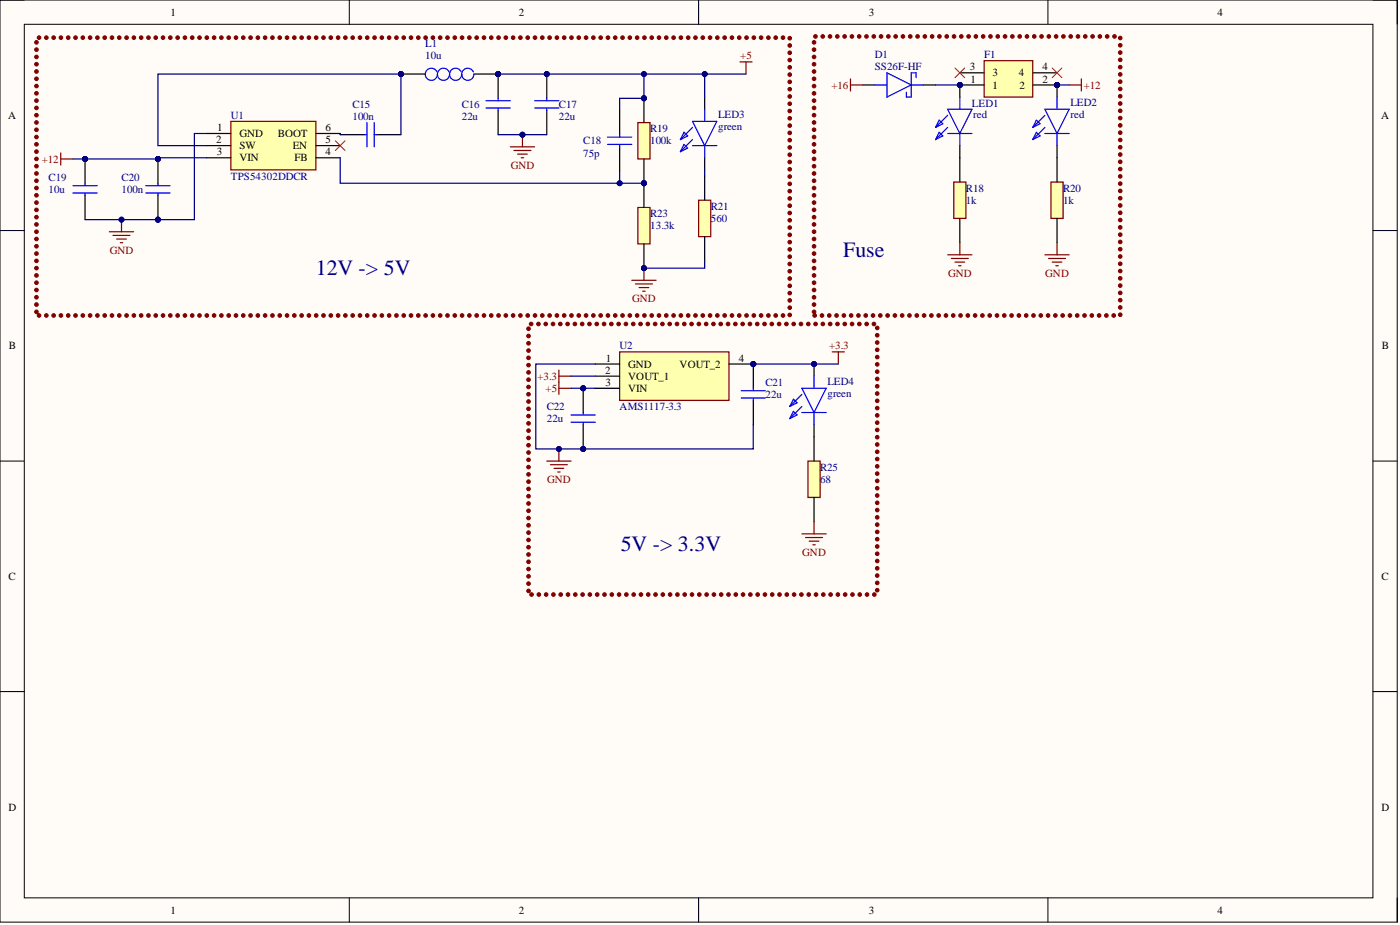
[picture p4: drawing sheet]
<svg xmlns="http://www.w3.org/2000/svg" width="292mm" height="193mm" viewBox="0 0 292 193" stroke-linecap="round" stroke-linejoin="round" font-family="sans-serif">
<defs><g id="words">
<g font-size="4.6" fill="#000080">
<text x="175.9" y="53.7">Fuse</text>
<text x="65.9" y="57.5">12V -&gt; 5V</text>
<text x="129.5" y="114.9">5V -&gt; 3.3V</text>
</g>
<g font-size="2.3">
<text x="35.6" y="3.3">1</text>
<text x="108.2" y="3.3">2</text>
<text x="181.3" y="3.3">3</text>
<text x="254" y="3.3">4</text>
<text x="202.4" y="14.7">3</text>
<text x="202.5" y="17.2">1</text>
<text x="207.1" y="16">3</text>
<text x="212.6" y="16">4</text>
<text x="217.5" y="17.2">2</text>
<text x="217.5" y="14.7">4</text>
<text x="207.1" y="18.5">1</text>
<text x="212.7" y="18.5">2</text>
<text x="1.7" y="24.8">A</text>
<text x="45.1" y="29.9">2</text>
<text x="45.3" y="27.3">1</text>
<text x="49.9" y="28.6">GND</text>
<text x="58" y="28.6">BOOT</text>
<text x="67.9" y="27.3">6</text>
<text x="67.9" y="29.9">5</text>
<text x="288.1" y="24.8">A</text>
<text x="45.2" y="32.4">3</text>
<text x="49.9" y="31.1">SW</text>
<text x="49.9" y="33.7">VIN</text>
<text x="61.1" y="31.1">EN</text>
<text x="61.4" y="33.7">FB</text>
<text x="67.9" y="32.4">4</text>
<text x="1.9" y="72.9">B</text>
<text x="126.2" y="78">2</text>
<text x="126.4" y="75.4">1</text>
<text x="131.1" y="76.7">GND</text>
<text x="141.8" y="76.7">VOUT_2</text>
<text x="154.1" y="75.4">4</text>
<text x="288.3" y="72.9">B</text>
<text x="126.3" y="80.5">3</text>
<text x="131.1" y="79.2">VOUT_1</text>
<text x="131.1" y="81.8">VIN</text>
<text x="1.8" y="121">C</text>
<text x="288.2" y="121">C</text>
<text x="1.8" y="169.1">D</text>
<text x="288.2" y="169.1">D</text>
<text x="35.6" y="190.6">1</text>
<text x="108.2" y="190.6">2</text>
<text x="181.3" y="190.6">3</text>
<text x="254" y="190.6">4</text>
</g>
<g font-size="2.3" fill="#000080">
<text x="88.7" y="9.9">L1</text>
<text x="88.7" y="12.4">10u</text>
<text x="182.5" y="12.2">D1</text>
<text x="182.5" y="14.7">SS26F-HF</text>
<text x="205.3" y="12.2">F1</text>
<text x="73.5" y="22.5">C15</text>
<text x="96.3" y="22.5">C16</text>
<text x="116.6" y="22.5">C17</text>
<text x="202.8" y="22.3">LED1</text>
<text x="223.3" y="22">LED2</text>
<text x="48.2" y="24.8">U1</text>
<text x="73.5" y="25.1">100n</text>
<text x="96.3" y="25.1">22u</text>
<text x="116.6" y="25.1">22u</text>
<text x="135.6" y="27.6">R19</text>
<text x="149.8" y="24.6">LED3</text>
<text x="149.8" y="27.1">green</text>
<text x="203.1" y="24.6">red</text>
<text x="223.3" y="24.6">red</text>
<text x="121.7" y="30.1">C18</text>
<text x="121.7" y="32.7">75p</text>
<text x="135.6" y="30.1">100k</text>
<text x="10.1" y="37.7">C19</text>
<text x="10.1" y="40.3">10u</text>
<text x="25.3" y="37.7">C20</text>
<text x="25.3" y="40.3">100n</text>
<text x="48.2" y="37.5">TPS54302DDCR</text>
<text x="201.5" y="40">R18</text>
<text x="221.8" y="40">R20</text>
<text x="135.6" y="45.3">R23</text>
<text x="135.6" y="47.8">13.3k</text>
<text x="148.3" y="43.8">R21</text>
<text x="148.3" y="46.3">560</text>
<text x="201.5" y="42.5">1k</text>
<text x="221.8" y="42.5">1k</text>
<text x="129.3" y="72.9">U2</text>
<text x="159.7" y="80.5">C21</text>
<text x="159.7" y="83">22u</text>
<text x="172.6" y="80.2">LED4</text>
<text x="172.6" y="82.8">green</text>
<text x="114.1" y="85.6">C22</text>
<text x="114.1" y="88.1">22u</text>
<text x="129.3" y="85.6">AMS1117-3.3</text>
<text x="171.1" y="98.2">R25</text>
<text x="171.1" y="100.7">68</text>
</g>
<g font-size="2.3" fill="#800000">
<text x="154.5" y="12.4">+5</text>
<text x="173.5" y="18.5">+16</text>
<text x="226.1" y="18.5">+12</text>
<text x="8.7" y="33.9">+12</text>
<text x="106.6" y="35.2">GND</text>
<text x="22.9" y="52.9">GND</text>
<text x="197.8" y="57.7">GND</text>
<text x="218.1" y="57.7">GND</text>
<text x="131.9" y="63">GND</text>
<text x="173" y="72.9">+3.3</text>
<text x="112.1" y="79.2">+3.3</text>
<text x="113.8" y="81.8">+5</text>
<text x="114.2" y="100.7">GND</text>
<text x="167.4" y="115.9">GND</text>
</g>
</g></defs>
<path d="M0 0h291.5v192.4h-291.5z" fill-rule="evenodd" fill="#fffcf8"/>
<path d="M0 0h291.5v192.4h-291.5z" fill="none" stroke="#000" stroke-width=".21"/>
<path d="M5.1 5.1h281.4v182.2h-281.4z" fill-rule="evenodd" fill="#fffcf8"/>
<g fill="none" stroke="#000" stroke-width=".21">
<path d="M0 0h5.1M5.1 5.1h281.4v182.2h-281.4zM72.9 0v5.1M145.8 0v5.1M218.6 0v5.1M286.5 0h5v5.1M0 48.1h5.1M286.5 48.1h5M0 96.2h5.1M286.5 96.2h5M0 144.3h5.1M286.5 144.3h5"/>
<path d="M72.9 187.3v5.1M145.8 187.3v5.1M218.6 187.3v5.1M291.5 187.3v5.1"/>
</g>
<path d="M48.2 25.3h17.7v10.1h-17.7z" fill-rule="evenodd" fill="#ffffb0"/>
<path d="M12.7 31.9v2.5M12.7 33.2h2.5M48.2 25.3h17.7v10.1h-17.7z" fill="none" stroke="#800000" stroke-width=".25"/>
<path d="M43.1 27.8h5.1M43.1 30.4h5.1M43.1 32.9h5.1M65.9 27.8h5.1M65.9 30.4h5.1M65.9 32.9h5.1" fill="none" stroke="#000" stroke-width=".25"/>
<circle cx="17.7" cy="33.2" r=".51" fill="#000080"/>
<circle cx="17.7" cy="33.2" r=".51" fill="none" stroke="#000080" stroke-width=".21"/>
<path d="M17.7 33.2v5M17.7 40.8v5" fill="none" stroke="#000" stroke-width=".25"/>
<circle cx="17.7" cy="33.2" r=".51" fill="#000080"/>
<circle cx="17.7" cy="33.2" r=".51" fill="none" stroke="#000080" stroke-width=".21"/>
<path d="M15.2 38.7h5.1M17.7 38.2v.5M15.2 40.3h5.1M17.7 40.3v.5" fill="none" stroke="#00f" stroke-width=".25"/>
<circle cx="33" cy="45.8" r=".51" fill="#000080"/>
<circle cx="33" cy="45.8" r=".51" fill="none" stroke="#000080" stroke-width=".21"/>
<circle cx="33" cy="33.2" r=".51" fill="#000080"/>
<circle cx="33" cy="33.2" r=".51" fill="none" stroke="#000080" stroke-width=".21"/>
<path d="M33 40.8v5" fill="none" stroke="#000" stroke-width=".25"/>
<circle cx="33" cy="45.8" r=".51" fill="#000080"/>
<circle cx="33" cy="45.8" r=".51" fill="none" stroke="#000080" stroke-width=".21"/>
<path d="M33 33.2v5" fill="none" stroke="#000" stroke-width=".25"/>
<circle cx="33" cy="33.2" r=".51" fill="#000080"/>
<circle cx="33" cy="33.2" r=".51" fill="none" stroke="#000080" stroke-width=".21"/>
<path d="M30.4 38.7h5.1M33 38.2v.5M30.4 40.3h5.1M33 40.3v.5" fill="none" stroke="#00f" stroke-width=".25"/>
<path d="M22.8 48.4h5.1M23.6 49.1h3.5M24.3 49.9h2.1M25.1 50.6h.5M25.3 45.8v2.6" fill="none" stroke="#800000" stroke-width=".25"/>
<circle cx="25.3" cy="45.8" r=".51" fill="#000080"/>
<circle cx="25.3" cy="45.8" r=".51" fill="none" stroke="#000080" stroke-width=".21"/>
<path d="M71 28.1h5M78.6 28.1h5.1" fill="none" stroke="#000" stroke-width=".25"/>
<path d="M76 28.1h.6M76.6 25.6v5M78.1 25.6v5M78.1 28.1h.5" fill="none" stroke="#00f" stroke-width=".25"/>
<circle cx="134.4" cy="55.9" r=".51" fill="#000080"/>
<circle cx="134.4" cy="55.9" r=".51" fill="none" stroke="#000080" stroke-width=".21"/>
<circle cx="134.4" cy="38.2" r=".51" fill="#000080"/>
<circle cx="134.4" cy="38.2" r=".51" fill="none" stroke="#000080" stroke-width=".21"/>
<path d="M133.1 43.3h2.5v7.6h-2.5z" fill-rule="evenodd" fill="#ffffb0"/>
<path d="M133.1 43.3h2.5v7.6h-2.5z" fill="none" stroke="#800000" stroke-width=".25"/>
<path d="M134.4 50.9v5" fill="none" stroke="#000" stroke-width=".25"/>
<circle cx="134.4" cy="55.9" r=".51" fill="#000080"/>
<circle cx="134.4" cy="55.9" r=".51" fill="none" stroke="#000080" stroke-width=".21"/>
<path d="M134.4 38.2v5.1" fill="none" stroke="#000" stroke-width=".25"/>
<circle cx="134.4" cy="38.2" r=".51" fill="#000080"/>
<circle cx="134.4" cy="38.2" r=".51" fill="none" stroke="#000080" stroke-width=".21"/>
<circle cx="134.4" cy="38.2" r=".51" fill="#000080"/>
<circle cx="134.4" cy="38.2" r=".51" fill="none" stroke="#000080" stroke-width=".21"/>
<circle cx="134.4" cy="20.5" r=".51" fill="#000080"/>
<circle cx="134.4" cy="20.5" r=".51" fill="none" stroke="#000080" stroke-width=".21"/>
<path d="M133.1 25.6h2.5v7.6h-2.5z" fill-rule="evenodd" fill="#ffffb0"/>
<path d="M133.1 25.6h2.5v7.6h-2.5z" fill="none" stroke="#800000" stroke-width=".25"/>
<path d="M134.4 33.2v5" fill="none" stroke="#000" stroke-width=".25"/>
<circle cx="134.4" cy="38.2" r=".51" fill="#000080"/>
<circle cx="134.4" cy="38.2" r=".51" fill="none" stroke="#000080" stroke-width=".21"/>
<path d="M134.4 20.5v5.1" fill="none" stroke="#000" stroke-width=".25"/>
<circle cx="134.4" cy="20.5" r=".51" fill="#000080"/>
<circle cx="134.4" cy="20.5" r=".51" fill="none" stroke="#000080" stroke-width=".21"/>
<path d="M131.8 58.5h5.1M132.6 59.2h3.5M133.3 60h2.1M134.4 55.9v2.6M134.1 60.8h.5" fill="none" stroke="#800000" stroke-width=".25"/>
<circle cx="134.4" cy="55.9" r=".51" fill="#000080"/>
<circle cx="134.4" cy="55.9" r=".51" fill="none" stroke="#000080" stroke-width=".21"/>
<path d="M129.3 23v5.1M129.3 30.6v5.1" fill="none" stroke="#000" stroke-width=".25"/>
<path d="M126.7 30.1h5.1M126.7 28.6h5.1M129.3 28.1v.5M129.3 30.1v.5" fill="none" stroke="#00f" stroke-width=".25"/>
<circle cx="83.7" cy="15.4" r=".51" fill="#000080"/>
<circle cx="83.7" cy="15.4" r=".51" fill="none" stroke="#000080" stroke-width=".21"/>
<circle cx="103.9" cy="15.4" r=".51" fill="#000080"/>
<circle cx="103.9" cy="15.4" r=".51" fill="none" stroke="#000080" stroke-width=".21"/>
<path d="M83.7 15.4h5" fill="none" stroke="#000" stroke-width=".25"/>
<circle cx="83.7" cy="15.4" r=".51" fill="#000080"/>
<circle cx="83.7" cy="15.4" r=".51" fill="none" stroke="#000080" stroke-width=".21"/>
<path d="M98.9 15.4h5" fill="none" stroke="#000" stroke-width=".25"/>
<circle cx="103.9" cy="15.4" r=".51" fill="#000080"/>
<circle cx="103.9" cy="15.4" r=".51" fill="none" stroke="#000080" stroke-width=".21"/>
<path d="M91.2 15a1.27 1.27 0 0 0-2.1-.4 1.27 1.27 0 0 0 .4 2.1 1.27 1.27 0 0 0 1.8-1.2M93.7 15a1.27 1.27 0 0 0-2.1-.4 1.27 1.27 0 0 0 .4 2.1 1.27 1.27 0 0 0 1.8-1.2M96.2 15a1.27 1.27 0 0 0-2-.4 1.27 1.27 0 0 0 .4 2.1 1.27 1.27 0 0 0 1.7-1.2M98.8 15a1.27 1.27 0 0 0-2.1-.4 1.27 1.27 0 0 0 .4 2.1 1.27 1.27 0 0 0 1.8-1.2" fill="none" stroke="#00f" stroke-width=".25"/>
<circle cx="103.9" cy="15.4" r=".51" fill="#000080"/>
<circle cx="103.9" cy="15.4" r=".51" fill="none" stroke="#000080" stroke-width=".21"/>
<path d="M103.9 15.4v5.1M103.9 23v5.1" fill="none" stroke="#000" stroke-width=".25"/>
<circle cx="103.9" cy="15.4" r=".51" fill="#000080"/>
<circle cx="103.9" cy="15.4" r=".51" fill="none" stroke="#000080" stroke-width=".21"/>
<path d="M101.4 22.5h5.1M101.4 21h5.1M103.9 20.5v.5M103.9 22.5v.5" fill="none" stroke="#00f" stroke-width=".25"/>
<circle cx="114.1" cy="15.4" r=".51" fill="#000080"/>
<circle cx="114.1" cy="15.4" r=".51" fill="none" stroke="#000080" stroke-width=".21"/>
<path d="M114.1 15.4v5.1M114.1 23v5.1" fill="none" stroke="#000" stroke-width=".25"/>
<circle cx="114.1" cy="15.4" r=".51" fill="#000080"/>
<circle cx="114.1" cy="15.4" r=".51" fill="none" stroke="#000080" stroke-width=".21"/>
<path d="M111.5 22.5h5.1M111.5 21h5.1M114.1 20.5v.5M114.1 22.5v.5" fill="none" stroke="#00f" stroke-width=".25"/>
<path d="M106.5 30.6h5M107.2 31.4h3.6M108 32.2h2M108.8 32.9h.5M109 28.1v2.5" fill="none" stroke="#800000" stroke-width=".25"/>
<circle cx="109" cy="28.1" r=".51" fill="#000080"/>
<circle cx="109" cy="28.1" r=".51" fill="none" stroke="#000080" stroke-width=".21"/>
<path d="M154.4 12.9h2.5M155.6 12.9v2.5" fill="none" stroke="#800000" stroke-width=".25"/>
<path d="M147 20.3v2.5M147 32.9v2.5" fill="none" stroke="#000" stroke-width=".25"/>
<path d="M142.7 30.1l.8 .8-1.5 .7zM142.7 27.6l.8 .8-1.5 .7zM144.5 25.3h5.1l-2.6 5.1zM144.5 30.4h5.1M144.5 29.1l-2.5 2.5M144.5 26.6l-2.5 2.5M147 22.8v2.5M147 30.4v2.5" fill="none" stroke="#00f" stroke-width=".25"/>
<path d="M70 29.4l2 2M72 29.4l-2 2" fill="none" stroke="#f00" stroke-width=".21"/>
<path d="M7.2 65.1a.4 .4 0 0 1 .8 0 .4 .4 0 0 1-.8 0zM7.2 63.5a.4 .4 0 0 1 .8 0 .4 .4 0 0 1-.8 0zM7.2 62a.4 .4 0 0 1 .8 0 .4 .4 0 0 1-.8 0zM7.2 60.5a.4 .4 0 0 1 .8 0 .4 .4 0 0 1-.8 0zM7.2 59a.4 .4 0 0 1 .8 0 .4 .4 0 0 1-.8 0zM7.2 57.5a.4 .4 0 0 1 .8 0 .4 .4 0 0 1-.8 0zM7.2 55.9a.4 .4 0 0 1 .8 0 .4 .4 0 0 1-.8 0zM7.2 54.4a.4 .4 0 0 1 .8 0 .4 .4 0 0 1-.8 0zM7.2 52.9a.4 .4 0 0 1 .8 0 .4 .4 0 0 1-.8 0zM7.2 51.4a.4 .4 0 0 1 .8 0 .4 .4 0 0 1-.8 0zM7.2 49.9a.4 .4 0 0 1 .8 0 .4 .4 0 0 1-.8 0zM7.2 48.3a.4 .4 0 0 1 .8 0 .4 .4 0 0 1-.8 0zM7.2 46.8a.4 .4 0 0 1 .8 0 .4 .4 0 0 1-.8 0zM7.2 45.3a.4 .4 0 0 1 .8 0 .4 .4 0 0 1-.8 0zM7.2 43.8a.4 .4 0 0 1 .8 0 .4 .4 0 0 1-.8 0zM7.2 42.3a.4 .4 0 0 1 .8 0 .4 .4 0 0 1-.8 0zM7.2 40.7a.4 .4 0 0 1 .8 0 .4 .4 0 0 1-.8 0zM7.2 39.2a.4 .4 0 0 1 .8 0 .4 .4 0 0 1-.8 0zM7.2 37.7a.4 .4 0 0 1 .8 0 .4 .4 0 0 1-.8 0zM7.2 36.2a.4 .4 0 0 1 .8 0 .4 .4 0 0 1-.8 0zM7.2 34.7a.4 .4 0 0 1 .8 0 .4 .4 0 0 1-.8 0zM7.2 33.1a.4 .4 0 0 1 .8 0 .4 .4 0 0 1-.8 0zM7.2 31.6a.4 .4 0 0 1 .8 0 .4 .4 0 0 1-.8 0zM7.2 30.1a.4 .4 0 0 1 .8 0 .4 .4 0 0 1-.8 0zM7.2 28.6a.4 .4 0 0 1 .8 0 .4 .4 0 0 1-.8 0zM7.2 27.1a.4 .4 0 0 1 .8 0 .4 .4 0 0 1-.8 0zM7.2 25.6a.4 .4 0 0 1 .8 0 .4 .4 0 0 1-.8 0zM7.2 24a.4 .4 0 0 1 .8 0 .4 .4 0 0 1-.8 0zM7.2 22.5a.4 .4 0 0 1 .8 0 .4 .4 0 0 1-.8 0zM7.2 21a.4 .4 0 0 1 .8 0 .4 .4 0 0 1-.8 0zM7.2 19.5a.4 .4 0 0 1 .8 0 .4 .4 0 0 1-.8 0zM7.2 18a.4 .4 0 0 1 .8 0 .4 .4 0 0 1-.8 0zM7.2 16.4a.4 .4 0 0 1 .8 0 .4 .4 0 0 1-.8 0zM7.2 14.9a.4 .4 0 0 1 .8 0 .4 .4 0 0 1-.8 0zM7.2 13.4a.4 .4 0 0 1 .8 0 .4 .4 0 0 1-.8 0zM7.2 11.9a.4 .4 0 0 1 .8 0 .4 .4 0 0 1-.8 0zM7.2 10.4a.4 .4 0 0 1 .8 0 .4 .4 0 0 1-.8 0zM7.2 8.8a.4 .4 0 0 1 .8 0 .4 .4 0 0 1-.8 0zM7.8 7.9a.38 .38 0 0 1 .7 0 .38 .38 0 0 1-.7 0zM9.3 7.9a.4 .4 0 0 1 .8 0 .4 .4 0 0 1-.8 0zM10.8 7.9a.4 .4 0 0 1 .8 0 .4 .4 0 0 1-.8 0zM12.3 7.9a.4 .4 0 0 1 .8 0 .4 .4 0 0 1-.8 0zM13.9 7.9a.38 .38 0 0 1 .7 0 .38 .38 0 0 1-.7 0zM15.4 7.9a.38 .38 0 0 1 .7 0 .38 .38 0 0 1-.7 0zM16.9 7.9a.4 .4 0 0 1 .8 0 .4 .4 0 0 1-.8 0zM18.4 7.9a.4 .4 0 0 1 .8 0 .4 .4 0 0 1-.8 0zM19.9 7.9a.4 .4 0 0 1 .8 0 .4 .4 0 0 1-.8 0zM21.5 7.9a.38 .38 0 0 1 .7 0 .38 .38 0 0 1-.7 0zM23 7.9a.38 .38 0 0 1 .7 0 .38 .38 0 0 1-.7 0zM24.5 7.9a.4 .4 0 0 1 .8 0 .4 .4 0 0 1-.8 0zM26 7.9a.4 .4 0 0 1 .8 0 .4 .4 0 0 1-.8 0zM27.6 7.9a.38 .38 0 0 1 .7 0 .38 .38 0 0 1-.7 0zM29.1 7.9a.38 .38 0 0 1 .7 0 .38 .38 0 0 1-.7 0zM30.6 7.9a.4 .4 0 0 1 .8 0 .4 .4 0 0 1-.8 0zM32.1 7.9a.4 .4 0 0 1 .8 0 .4 .4 0 0 1-.8 0zM33.6 7.9a.4 .4 0 0 1 .8 0 .4 .4 0 0 1-.8 0zM35.2 7.9a.38 .38 0 0 1 .7 0 .38 .38 0 0 1-.7 0zM36.7 7.9a.38 .38 0 0 1 .7 0 .38 .38 0 0 1-.7 0zM38.2 7.9a.4 .4 0 0 1 .8 0 .4 .4 0 0 1-.8 0zM39.7 7.9a.4 .4 0 0 1 .8 0 .4 .4 0 0 1-.8 0zM41.2 7.9a.4 .4 0 0 1 .8 0 .4 .4 0 0 1-.8 0zM42.8 7.9a.38 .38 0 0 1 .7 0 .38 .38 0 0 1-.7 0zM44.3 7.9a.38 .38 0 0 1 .7 0 .38 .38 0 0 1-.7 0zM45.8 7.9a.4 .4 0 0 1 .8 0 .4 .4 0 0 1-.8 0zM47.3 7.9a.4 .4 0 0 1 .8 0 .4 .4 0 0 1-.8 0zM48.9 7.9a.38 .38 0 0 1 .7 0 .38 .38 0 0 1-.7 0zM50.4 7.9a.38 .38 0 0 1 .7 0 .38 .38 0 0 1-.7 0zM51.9 7.9a.4 .4 0 0 1 .8 0 .4 .4 0 0 1-.8 0zM53.4 7.9a.4 .4 0 0 1 .8 0 .4 .4 0 0 1-.8 0zM54.9 7.9a.4 .4 0 0 1 .8 0 .4 .4 0 0 1-.8 0zM56.5 7.9a.38 .38 0 0 1 .7 0 .38 .38 0 0 1-.7 0zM58 7.9a.38 .38 0 0 1 .7 0 .38 .38 0 0 1-.7 0zM59.5 7.9a.4 .4 0 0 1 .8 0 .4 .4 0 0 1-.8 0zM61 7.9a.4 .4 0 0 1 .8 0 .4 .4 0 0 1-.8 0zM62.6 7.9a.38 .38 0 0 1 .7 0 .38 .38 0 0 1-.7 0zM64.1 7.9a.38 .38 0 0 1 .7 0 .38 .38 0 0 1-.7 0zM65.6 7.9a.4 .4 0 0 1 .8 0 .4 .4 0 0 1-.8 0zM67.1 7.9a.4 .4 0 0 1 .8 0 .4 .4 0 0 1-.8 0zM68.6 7.9a.4 .4 0 0 1 .8 0 .4 .4 0 0 1-.8 0zM70.2 7.9a.38 .38 0 0 1 .7 0 .38 .38 0 0 1-.7 0zM71.7 7.9a.38 .38 0 0 1 .7 0 .38 .38 0 0 1-.7 0zM73.2 7.9a.4 .4 0 0 1 .8 0 .4 .4 0 0 1-.8 0zM74.7 7.9a.4 .4 0 0 1 .8 0 .4 .4 0 0 1-.8 0zM76.2 7.9a.4 .4 0 0 1 .8 0 .4 .4 0 0 1-.8 0zM77.8 7.9a.38 .38 0 0 1 .7 0 .38 .38 0 0 1-.7 0zM79.3 7.9a.4 .4 0 0 1 .8 0 .4 .4 0 0 1-.8 0zM80.8 7.9a.4 .4 0 0 1 .8 0 .4 .4 0 0 1-.8 0zM82.3 7.9a.4 .4 0 0 1 .8 0 .4 .4 0 0 1-.8 0zM83.9 7.9a.38 .38 0 0 1 .7 0 .38 .38 0 0 1-.7 0zM85.4 7.9a.38 .38 0 0 1 .7 0 .38 .38 0 0 1-.7 0zM86.9 7.9a.4 .4 0 0 1 .8 0 .4 .4 0 0 1-.8 0zM88.4 7.9a.4 .4 0 0 1 .8 0 .4 .4 0 0 1-.8 0zM89.9 7.9a.4 .4 0 0 1 .8 0 .4 .4 0 0 1-.8 0zM91.5 7.9a.38 .38 0 0 1 .7 0 .38 .38 0 0 1-.7 0zM93 7.9a.38 .38 0 0 1 .7 0 .38 .38 0 0 1-.7 0zM94.5 7.9a.4 .4 0 0 1 .8 0 .4 .4 0 0 1-.8 0zM96 7.9a.4 .4 0 0 1 .8 0 .4 .4 0 0 1-.8 0zM97.5 7.9a.4 .4 0 0 1 .8 0 .4 .4 0 0 1-.8 0zM99.1 7.9a.38 .38 0 0 1 .7 0 .38 .38 0 0 1-.7 0zM100.6 7.9a.4 .4 0 0 1 .8 0 .4 .4 0 0 1-.8 0zM102.1 7.9a.4 .4 0 0 1 .8 0 .4 .4 0 0 1-.8 0zM103.6 7.9a.4 .4 0 0 1 .8 0 .4 .4 0 0 1-.8 0zM105.2 7.9a.38 .38 0 0 1 .7 0 .38 .38 0 0 1-.7 0zM106.7 7.9a.38 .38 0 0 1 .7 0 .38 .38 0 0 1-.7 0zM108.2 7.9a.4 .4 0 0 1 .8 0 .4 .4 0 0 1-.8 0zM109.7 7.9a.4 .4 0 0 1 .8 0 .4 .4 0 0 1-.8 0zM111.2 7.9a.4 .4 0 0 1 .8 0 .4 .4 0 0 1-.8 0zM112.8 7.9a.38 .38 0 0 1 .7 0 .38 .38 0 0 1-.7 0zM114.3 7.9a.4 .4 0 0 1 .8 0 .4 .4 0 0 1-.8 0zM115.8 7.9a.4 .4 0 0 1 .8 0 .4 .4 0 0 1-.8 0zM117.3 7.9a.4 .4 0 0 1 .8 0 .4 .4 0 0 1-.8 0zM118.9 7.9a.38 .38 0 0 1 .7 0 .38 .38 0 0 1-.7 0zM120.4 7.9a.38 .38 0 0 1 .7 0 .38 .38 0 0 1-.7 0zM121.9 7.9a.4 .4 0 0 1 .8 0 .4 .4 0 0 1-.8 0zM123.4 7.9a.4 .4 0 0 1 .8 0 .4 .4 0 0 1-.8 0zM124.9 7.9a.4 .4 0 0 1 .8 0 .4 .4 0 0 1-.8 0zM126.5 7.9a.38 .38 0 0 1 .7 0 .38 .38 0 0 1-.7 0zM128 7.9a.38 .38 0 0 1 .7 0 .38 .38 0 0 1-.7 0zM129.5 7.9a.4 .4 0 0 1 .8 0 .4 .4 0 0 1-.8 0zM131 7.9a.4 .4 0 0 1 .8 0 .4 .4 0 0 1-.8 0zM132.6 7.9a.38 .38 0 0 1 .7 0 .38 .38 0 0 1-.7 0zM134.1 7.9a.38 .38 0 0 1 .7 0 .38 .38 0 0 1-.7 0zM135.6 7.9a.4 .4 0 0 1 .8 0 .4 .4 0 0 1-.8 0zM137.1 7.9a.4 .4 0 0 1 .8 0 .4 .4 0 0 1-.8 0zM138.6 7.9a.4 .4 0 0 1 .8 0 .4 .4 0 0 1-.8 0zM140.2 7.9a.38 .38 0 0 1 .7 0 .38 .38 0 0 1-.7 0zM141.7 7.9a.38 .38 0 0 1 .7 0 .38 .38 0 0 1-.7 0zM143.2 7.9a.4 .4 0 0 1 .8 0 .4 .4 0 0 1-.8 0zM144.7 7.9a.4 .4 0 0 1 .8 0 .4 .4 0 0 1-.8 0zM146.2 7.9a.4 .4 0 0 1 .8 0 .4 .4 0 0 1-.8 0zM147.8 7.9a.38 .38 0 0 1 .7 0 .38 .38 0 0 1-.7 0zM149.3 7.9a.38 .38 0 0 1 .7 0 .38 .38 0 0 1-.7 0zM150.8 7.9a.4 .4 0 0 1 .8 0 .4 .4 0 0 1-.8 0zM152.3 7.9a.4 .4 0 0 1 .8 0 .4 .4 0 0 1-.8 0zM153.9 7.9a.38 .38 0 0 1 .7 0 .38 .38 0 0 1-.7 0zM155.4 7.9a.38 .38 0 0 1 .7 0 .38 .38 0 0 1-.7 0zM156.9 7.9a.4 .4 0 0 1 .8 0 .4 .4 0 0 1-.8 0zM158.4 7.9a.4 .4 0 0 1 .8 0 .4 .4 0 0 1-.8 0zM159.9 7.9a.4 .4 0 0 1 .8 0 .4 .4 0 0 1-.8 0zM161.5 7.9a.38 .38 0 0 1 .7 0 .38 .38 0 0 1-.7 0zM163 7.9a.38 .38 0 0 1 .7 0 .38 .38 0 0 1-.7 0zM164.4 8a.4 .4 0 0 1 .8 0 .4 .4 0 0 1-.8 0zM164.4 9.5a.4 .4 0 0 1 .8 0 .4 .4 0 0 1-.8 0zM164.4 11a.4 .4 0 0 1 .8 0 .4 .4 0 0 1-.8 0zM164.4 12.5a.4 .4 0 0 1 .8 0 .4 .4 0 0 1-.8 0zM164.4 14a.4 .4 0 0 1 .8 0 .4 .4 0 0 1-.8 0zM164.4 15.6a.4 .4 0 0 1 .8 0 .4 .4 0 0 1-.8 0zM164.4 17.1a.4 .4 0 0 1 .8 0 .4 .4 0 0 1-.8 0zM164.4 18.6a.4 .4 0 0 1 .8 0 .4 .4 0 0 1-.8 0zM164.4 20.1a.4 .4 0 0 1 .8 0 .4 .4 0 0 1-.8 0zM164.4 21.6a.4 .4 0 0 1 .8 0 .4 .4 0 0 1-.8 0zM164.4 23.2a.4 .4 0 0 1 .8 0 .4 .4 0 0 1-.8 0zM164.4 24.7a.4 .4 0 0 1 .8 0 .4 .4 0 0 1-.8 0zM164.4 26.2a.4 .4 0 0 1 .8 0 .4 .4 0 0 1-.8 0zM164.4 27.7a.4 .4 0 0 1 .8 0 .4 .4 0 0 1-.8 0zM164.4 29.2a.4 .4 0 0 1 .8 0 .4 .4 0 0 1-.8 0zM164.4 30.8a.4 .4 0 0 1 .8 0 .4 .4 0 0 1-.8 0zM164.4 32.3a.4 .4 0 0 1 .8 0 .4 .4 0 0 1-.8 0zM164.4 33.8a.4 .4 0 0 1 .8 0 .4 .4 0 0 1-.8 0zM164.4 35.3a.4 .4 0 0 1 .8 0 .4 .4 0 0 1-.8 0zM164.4 36.8a.4 .4 0 0 1 .8 0 .4 .4 0 0 1-.8 0zM164.4 38.4a.4 .4 0 0 1 .8 0 .4 .4 0 0 1-.8 0zM164.4 39.9a.4 .4 0 0 1 .8 0 .4 .4 0 0 1-.8 0zM164.4 41.4a.4 .4 0 0 1 .8 0 .4 .4 0 0 1-.8 0zM164.4 42.9a.4 .4 0 0 1 .8 0 .4 .4 0 0 1-.8 0zM164.4 44.4a.4 .4 0 0 1 .8 0 .4 .4 0 0 1-.8 0zM164.4 46a.4 .4 0 0 1 .8 0 .4 .4 0 0 1-.8 0zM164.4 47.5a.4 .4 0 0 1 .8 0 .4 .4 0 0 1-.8 0zM164.4 49a.4 .4 0 0 1 .8 0 .4 .4 0 0 1-.8 0zM164.4 50.5a.4 .4 0 0 1 .8 0 .4 .4 0 0 1-.8 0zM164.4 52a.4 .4 0 0 1 .8 0 .4 .4 0 0 1-.8 0zM164.4 53.6a.4 .4 0 0 1 .8 0 .4 .4 0 0 1-.8 0zM164.4 55.1a.4 .4 0 0 1 .8 0 .4 .4 0 0 1-.8 0zM164.4 56.6a.4 .4 0 0 1 .8 0 .4 .4 0 0 1-.8 0zM164.4 58.1a.4 .4 0 0 1 .8 0 .4 .4 0 0 1-.8 0zM164.4 59.6a.4 .4 0 0 1 .8 0 .4 .4 0 0 1-.8 0zM164.4 61.1a.4 .4 0 0 1 .8 0 .4 .4 0 0 1-.8 0zM164.4 62.7a.4 .4 0 0 1 .8 0 .4 .4 0 0 1-.8 0zM164.4 64.2a.4 .4 0 0 1 .8 0 .4 .4 0 0 1-.8 0zM164.4 65.7a.4 .4 0 0 1 .8 0 .4 .4 0 0 1-.8 0zM163 65.8a.38 .38 0 0 1 .7 0 .38 .38 0 0 1-.7 0zM161.5 65.8a.38 .38 0 0 1 .7 0 .38 .38 0 0 1-.7 0zM159.9 65.8a.4 .4 0 0 1 .8 0 .4 .4 0 0 1-.8 0zM158.4 65.8a.4 .4 0 0 1 .8 0 .4 .4 0 0 1-.8 0zM156.9 65.8a.4 .4 0 0 1 .8 0 .4 .4 0 0 1-.8 0zM155.4 65.8a.38 .38 0 0 1 .7 0 .38 .38 0 0 1-.7 0zM153.9 65.8a.38 .38 0 0 1 .7 0 .38 .38 0 0 1-.7 0zM152.3 65.8a.4 .4 0 0 1 .8 0 .4 .4 0 0 1-.8 0zM150.8 65.8a.4 .4 0 0 1 .8 0 .4 .4 0 0 1-.8 0zM149.3 65.8a.38 .38 0 0 1 .7 0 .38 .38 0 0 1-.7 0zM147.8 65.8a.38 .38 0 0 1 .7 0 .38 .38 0 0 1-.7 0zM146.2 65.8a.4 .4 0 0 1 .8 0 .4 .4 0 0 1-.8 0zM144.7 65.8a.4 .4 0 0 1 .8 0 .4 .4 0 0 1-.8 0zM143.2 65.8a.4 .4 0 0 1 .8 0 .4 .4 0 0 1-.8 0zM141.7 65.8a.38 .38 0 0 1 .7 0 .38 .38 0 0 1-.7 0zM140.2 65.8a.38 .38 0 0 1 .7 0 .38 .38 0 0 1-.7 0zM138.6 65.8a.4 .4 0 0 1 .8 0 .4 .4 0 0 1-.8 0zM137.1 65.8a.4 .4 0 0 1 .8 0 .4 .4 0 0 1-.8 0zM135.6 65.8a.4 .4 0 0 1 .8 0 .4 .4 0 0 1-.8 0zM134.1 65.8a.38 .38 0 0 1 .7 0 .38 .38 0 0 1-.7 0zM132.6 65.8a.38 .38 0 0 1 .7 0 .38 .38 0 0 1-.7 0zM131 65.8a.4 .4 0 0 1 .8 0 .4 .4 0 0 1-.8 0zM129.5 65.8a.4 .4 0 0 1 .8 0 .4 .4 0 0 1-.8 0zM128 65.8a.38 .38 0 0 1 .7 0 .38 .38 0 0 1-.7 0zM126.5 65.8a.38 .38 0 0 1 .7 0 .38 .38 0 0 1-.7 0zM124.9 65.8a.4 .4 0 0 1 .8 0 .4 .4 0 0 1-.8 0zM123.4 65.8a.4 .4 0 0 1 .8 0 .4 .4 0 0 1-.8 0zM121.9 65.8a.4 .4 0 0 1 .8 0 .4 .4 0 0 1-.8 0zM120.4 65.8a.38 .38 0 0 1 .7 0 .38 .38 0 0 1-.7 0zM118.9 65.8a.38 .38 0 0 1 .7 0 .38 .38 0 0 1-.7 0zM117.3 65.8a.4 .4 0 0 1 .8 0 .4 .4 0 0 1-.8 0zM115.8 65.8a.4 .4 0 0 1 .8 0 .4 .4 0 0 1-.8 0zM114.3 65.8a.4 .4 0 0 1 .8 0 .4 .4 0 0 1-.8 0zM112.8 65.8a.38 .38 0 0 1 .7 0 .38 .38 0 0 1-.7 0zM111.2 65.8a.4 .4 0 0 1 .8 0 .4 .4 0 0 1-.8 0zM109.7 65.8a.4 .4 0 0 1 .8 0 .4 .4 0 0 1-.8 0zM108.2 65.8a.4 .4 0 0 1 .8 0 .4 .4 0 0 1-.8 0zM106.7 65.8a.38 .38 0 0 1 .7 0 .38 .38 0 0 1-.7 0zM105.2 65.8a.38 .38 0 0 1 .7 0 .38 .38 0 0 1-.7 0zM103.6 65.8a.4 .4 0 0 1 .8 0 .4 .4 0 0 1-.8 0zM102.1 65.8a.4 .4 0 0 1 .8 0 .4 .4 0 0 1-.8 0zM100.6 65.8a.4 .4 0 0 1 .8 0 .4 .4 0 0 1-.8 0zM99.1 65.8a.38 .38 0 0 1 .7 0 .38 .38 0 0 1-.7 0zM97.6 65.8a.38 .38 0 0 1 .7 0 .38 .38 0 0 1-.7 0zM96 65.8a.4 .4 0 0 1 .8 0 .4 .4 0 0 1-.8 0zM94.5 65.8a.4 .4 0 0 1 .8 0 .4 .4 0 0 1-.8 0zM93 65.8a.38 .38 0 0 1 .7 0 .38 .38 0 0 1-.7 0zM91.5 65.8a.38 .38 0 0 1 .7 0 .38 .38 0 0 1-.7 0zM89.9 65.8a.4 .4 0 0 1 .8 0 .4 .4 0 0 1-.8 0zM88.4 65.8a.4 .4 0 0 1 .8 0 .4 .4 0 0 1-.8 0zM86.9 65.8a.4 .4 0 0 1 .8 0 .4 .4 0 0 1-.8 0zM85.4 65.8a.38 .38 0 0 1 .7 0 .38 .38 0 0 1-.7 0zM83.9 65.8a.38 .38 0 0 1 .7 0 .38 .38 0 0 1-.7 0zM82.3 65.8a.4 .4 0 0 1 .8 0 .4 .4 0 0 1-.8 0zM80.8 65.8a.4 .4 0 0 1 .8 0 .4 .4 0 0 1-.8 0zM79.3 65.8a.4 .4 0 0 1 .8 0 .4 .4 0 0 1-.8 0zM77.8 65.8a.38 .38 0 0 1 .7 0 .38 .38 0 0 1-.7 0zM76.2 65.8a.4 .4 0 0 1 .8 0 .4 .4 0 0 1-.8 0zM74.7 65.8a.4 .4 0 0 1 .8 0 .4 .4 0 0 1-.8 0zM73.2 65.8a.4 .4 0 0 1 .8 0 .4 .4 0 0 1-.8 0zM71.7 65.8a.38 .38 0 0 1 .7 0 .38 .38 0 0 1-.7 0zM70.2 65.8a.38 .38 0 0 1 .7 0 .38 .38 0 0 1-.7 0zM68.6 65.8a.4 .4 0 0 1 .8 0 .4 .4 0 0 1-.8 0zM67.1 65.8a.4 .4 0 0 1 .8 0 .4 .4 0 0 1-.8 0zM65.6 65.8a.4 .4 0 0 1 .8 0 .4 .4 0 0 1-.8 0zM64.1 65.8a.38 .38 0 0 1 .7 0 .38 .38 0 0 1-.7 0zM62.6 65.8a.38 .38 0 0 1 .7 0 .38 .38 0 0 1-.7 0zM61 65.8a.4 .4 0 0 1 .8 0 .4 .4 0 0 1-.8 0zM59.5 65.8a.4 .4 0 0 1 .8 0 .4 .4 0 0 1-.8 0zM58 65.8a.38 .38 0 0 1 .7 0 .38 .38 0 0 1-.7 0zM56.5 65.8a.38 .38 0 0 1 .7 0 .38 .38 0 0 1-.7 0zM54.9 65.8a.4 .4 0 0 1 .8 0 .4 .4 0 0 1-.8 0zM53.4 65.8a.4 .4 0 0 1 .8 0 .4 .4 0 0 1-.8 0zM51.9 65.8a.4 .4 0 0 1 .8 0 .4 .4 0 0 1-.8 0zM50.4 65.8a.38 .38 0 0 1 .7 0 .38 .38 0 0 1-.7 0zM48.9 65.8a.38 .38 0 0 1 .7 0 .38 .38 0 0 1-.7 0zM47.3 65.8a.4 .4 0 0 1 .8 0 .4 .4 0 0 1-.8 0zM45.8 65.8a.4 .4 0 0 1 .8 0 .4 .4 0 0 1-.8 0zM44.3 65.8a.38 .38 0 0 1 .7 0 .38 .38 0 0 1-.7 0zM42.8 65.8a.38 .38 0 0 1 .7 0 .38 .38 0 0 1-.7 0zM41.2 65.8a.4 .4 0 0 1 .8 0 .4 .4 0 0 1-.8 0zM39.7 65.8a.4 .4 0 0 1 .8 0 .4 .4 0 0 1-.8 0zM38.2 65.8a.4 .4 0 0 1 .8 0 .4 .4 0 0 1-.8 0zM36.7 65.8a.38 .38 0 0 1 .7 0 .38 .38 0 0 1-.7 0zM35.2 65.8a.38 .38 0 0 1 .7 0 .38 .38 0 0 1-.7 0zM33.6 65.8a.4 .4 0 0 1 .8 0 .4 .4 0 0 1-.8 0zM32.1 65.8a.4 .4 0 0 1 .8 0 .4 .4 0 0 1-.8 0zM30.6 65.8a.4 .4 0 0 1 .8 0 .4 .4 0 0 1-.8 0zM29.1 65.8a.38 .38 0 0 1 .7 0 .38 .38 0 0 1-.7 0zM27.6 65.8a.38 .38 0 0 1 .7 0 .38 .38 0 0 1-.7 0zM26 65.8a.4 .4 0 0 1 .8 0 .4 .4 0 0 1-.8 0zM24.5 65.8a.4 .4 0 0 1 .8 0 .4 .4 0 0 1-.8 0zM23 65.8a.38 .38 0 0 1 .7 0 .38 .38 0 0 1-.7 0zM21.5 65.8a.38 .38 0 0 1 .7 0 .38 .38 0 0 1-.7 0zM19.9 65.8a.4 .4 0 0 1 .8 0 .4 .4 0 0 1-.8 0zM18.4 65.8a.4 .4 0 0 1 .8 0 .4 .4 0 0 1-.8 0zM16.9 65.8a.4 .4 0 0 1 .8 0 .4 .4 0 0 1-.8 0zM15.4 65.8a.38 .38 0 0 1 .7 0 .38 .38 0 0 1-.7 0zM13.9 65.8a.38 .38 0 0 1 .7 0 .38 .38 0 0 1-.7 0zM12.3 65.8a.4 .4 0 0 1 .8 0 .4 .4 0 0 1-.8 0zM10.8 65.8a.4 .4 0 0 1 .8 0 .4 .4 0 0 1-.8 0zM9.3 65.8a.38 .38 0 0 1 .7 0 .38 .38 0 0 1-.7 0zM7.8 65.8a.38 .38 0 0 1 .7 0 .38 .38 0 0 1-.7 0z" fill="#800000" stroke="#800000" stroke-width=".21"/>
<circle cx="157.2" cy="75.9" r=".51" fill="#000080"/>
<circle cx="157.2" cy="75.9" r=".51" fill="none" stroke="#000080" stroke-width=".21"/>
<path d="M129.3 73.4h22.8v10.1h-22.8z" fill-rule="evenodd" fill="#ffffb0"/>
<path d="M129.3 73.4h22.8v10.1h-22.8z" fill="none" stroke="#800000" stroke-width=".25"/>
<path d="M124.2 75.9h5.1M124.2 78.5h5.1M152.1 75.9h5.1M124.2 81h5.1" fill="none" stroke="#000" stroke-width=".25"/>
<circle cx="157.2" cy="75.9" r=".51" fill="#000080"/>
<circle cx="157.2" cy="75.9" r=".51" fill="none" stroke="#000080" stroke-width=".21"/>
<circle cx="121.7" cy="93.7" r=".51" fill="#000080"/>
<circle cx="121.7" cy="93.7" r=".51" fill="none" stroke="#000080" stroke-width=".21"/>
<circle cx="121.7" cy="81" r=".51" fill="#000080"/>
<circle cx="121.7" cy="81" r=".51" fill="none" stroke="#000080" stroke-width=".21"/>
<path d="M121.7 88.6v5.1" fill="none" stroke="#000" stroke-width=".25"/>
<circle cx="121.7" cy="93.7" r=".51" fill="#000080"/>
<circle cx="121.7" cy="93.7" r=".51" fill="none" stroke="#000080" stroke-width=".21"/>
<path d="M121.7 81v5.1" fill="none" stroke="#000" stroke-width=".25"/>
<circle cx="121.7" cy="81" r=".51" fill="#000080"/>
<circle cx="121.7" cy="81" r=".51" fill="none" stroke="#000080" stroke-width=".21"/>
<path d="M119.1 88.1h5.1M119.1 86.6h5.1M121.7 86.1v.5M121.7 88.1v.5" fill="none" stroke="#00f" stroke-width=".25"/>
<circle cx="157.2" cy="75.9" r=".51" fill="#000080"/>
<circle cx="157.2" cy="75.9" r=".51" fill="none" stroke="#000080" stroke-width=".21"/>
<path d="M157.2 75.9v5.1M157.2 83.5v5.1" fill="none" stroke="#000" stroke-width=".25"/>
<circle cx="157.2" cy="75.9" r=".51" fill="#000080"/>
<circle cx="157.2" cy="75.9" r=".51" fill="none" stroke="#000080" stroke-width=".21"/>
<path d="M154.6 83h5.1M154.6 81.5h5.1M157.2 81v.5M157.2 83v.5" fill="none" stroke="#00f" stroke-width=".25"/>
<path d="M116.6 77.2v5.1M116.6 78.5h2.5M114.1 96.2h5M114.8 96.9h3.6M115.6 97.7h2M116.4 98.5h.5M116.6 93.7v2.5M116.6 81h2.5" fill="none" stroke="#800000" stroke-width=".25"/>
<circle cx="116.6" cy="93.7" r=".51" fill="#000080"/>
<circle cx="116.6" cy="93.7" r=".51" fill="none" stroke="#000080" stroke-width=".21"/>
<circle cx="169.8" cy="75.9" r=".51" fill="#000080"/>
<circle cx="169.8" cy="75.9" r=".51" fill="none" stroke="#000080" stroke-width=".21"/>
<path d="M169.8 75.9v2.6M169.8 88.6v2.5" fill="none" stroke="#000" stroke-width=".25"/>
<circle cx="169.8" cy="75.9" r=".51" fill="#000080"/>
<circle cx="169.8" cy="75.9" r=".51" fill="none" stroke="#000080" stroke-width=".21"/>
<path d="M169.8 78.5v2.5M165.5 85.8l.8 .8-1.5 .7zM165.5 83.3l.8 .7-1.5 .8zM167.3 81h5.1l-2.6 5.1zM167.3 86.1h5.1M167.3 84.8l-2.5 2.5M167.3 82.3l-2.5 2.5M169.8 86.1v2.5" fill="none" stroke="#00f" stroke-width=".25"/>
<path d="M168.6 96.2h2.5v7.6h-2.5z" fill-rule="evenodd" fill="#ffffb0"/>
<path d="M173.6 73.4h2.6M174.9 73.4v2.5M168.6 96.2h2.5v7.6h-2.5zM167.3 111.4h5.1M168.1 112.1h3.5M168.8 112.9h2.1M169.6 113.7h.5M169.8 108.8v2.6" fill="none" stroke="#800000" stroke-width=".25"/>
<path d="M169.8 91.1v5.1M169.8 103.8v5" fill="none" stroke="#000" stroke-width=".25"/>
<path d="M109.9 123.3a.4 .4 0 0 1 .8 0 .4 .4 0 0 1-.8 0zM109.9 121.8a.4 .4 0 0 1 .8 0 .4 .4 0 0 1-.8 0zM109.9 120.2a.4 .4 0 0 1 .8 0 .4 .4 0 0 1-.8 0zM109.9 118.7a.4 .4 0 0 1 .8 0 .4 .4 0 0 1-.8 0zM109.9 117.2a.4 .4 0 0 1 .8 0 .4 .4 0 0 1-.8 0zM109.9 115.7a.4 .4 0 0 1 .8 0 .4 .4 0 0 1-.8 0zM109.9 114.2a.4 .4 0 0 1 .8 0 .4 .4 0 0 1-.8 0zM109.9 112.6a.4 .4 0 0 1 .8 0 .4 .4 0 0 1-.8 0zM109.9 111.1a.4 .4 0 0 1 .8 0 .4 .4 0 0 1-.8 0zM109.9 109.6a.4 .4 0 0 1 .8 0 .4 .4 0 0 1-.8 0zM109.9 108.1a.4 .4 0 0 1 .8 0 .4 .4 0 0 1-.8 0zM109.9 106.6a.4 .4 0 0 1 .8 0 .4 .4 0 0 1-.8 0zM109.9 105a.4 .4 0 0 1 .8 0 .4 .4 0 0 1-.8 0zM109.9 103.5a.4 .4 0 0 1 .8 0 .4 .4 0 0 1-.8 0zM109.9 102a.4 .4 0 0 1 .8 0 .4 .4 0 0 1-.8 0zM109.9 100.5a.4 .4 0 0 1 .8 0 .4 .4 0 0 1-.8 0zM109.9 99a.4 .4 0 0 1 .8 0 .4 .4 0 0 1-.8 0zM109.9 97.4a.4 .4 0 0 1 .8 0 .4 .4 0 0 1-.8 0zM109.9 95.9a.4 .4 0 0 1 .8 0 .4 .4 0 0 1-.8 0zM109.9 94.4a.4 .4 0 0 1 .8 0 .4 .4 0 0 1-.8 0zM109.9 92.9a.4 .4 0 0 1 .8 0 .4 .4 0 0 1-.8 0zM109.9 91.4a.4 .4 0 0 1 .8 0 .4 .4 0 0 1-.8 0zM109.9 89.8a.4 .4 0 0 1 .8 0 .4 .4 0 0 1-.8 0zM109.9 88.3a.4 .4 0 0 1 .8 0 .4 .4 0 0 1-.8 0zM109.9 86.8a.4 .4 0 0 1 .8 0 .4 .4 0 0 1-.8 0zM109.9 85.3a.4 .4 0 0 1 .8 0 .4 .4 0 0 1-.8 0zM109.9 83.8a.4 .4 0 0 1 .8 0 .4 .4 0 0 1-.8 0zM109.9 82.2a.4 .4 0 0 1 .8 0 .4 .4 0 0 1-.8 0zM109.9 80.7a.4 .4 0 0 1 .8 0 .4 .4 0 0 1-.8 0zM109.9 79.2a.4 .4 0 0 1 .8 0 .4 .4 0 0 1-.8 0zM109.9 77.7a.4 .4 0 0 1 .8 0 .4 .4 0 0 1-.8 0zM109.9 76.2a.4 .4 0 0 1 .8 0 .4 .4 0 0 1-.8 0zM109.9 74.7a.4 .4 0 0 1 .8 0 .4 .4 0 0 1-.8 0zM109.9 73.1a.4 .4 0 0 1 .8 0 .4 .4 0 0 1-.8 0zM109.9 71.6a.4 .4 0 0 1 .8 0 .4 .4 0 0 1-.8 0zM109.9 70.1a.4 .4 0 0 1 .8 0 .4 .4 0 0 1-.8 0zM109.9 68.6a.4 .4 0 0 1 .8 0 .4 .4 0 0 1-.8 0zM110.4 67.6a.4 .4 0 0 1 .8 0 .4 .4 0 0 1-.8 0zM112 67.6a.38 .38 0 0 1 .7 0 .38 .38 0 0 1-.7 0zM113.5 67.6a.38 .38 0 0 1 .7 0 .38 .38 0 0 1-.7 0zM115 67.6a.4 .4 0 0 1 .8 0 .4 .4 0 0 1-.8 0zM116.5 67.6a.4 .4 0 0 1 .8 0 .4 .4 0 0 1-.8 0zM118 67.6a.4 .4 0 0 1 .8 0 .4 .4 0 0 1-.8 0zM119.6 67.6a.38 .38 0 0 1 .7 0 .38 .38 0 0 1-.7 0zM121.1 67.6a.38 .38 0 0 1 .7 0 .38 .38 0 0 1-.7 0zM122.6 67.6a.4 .4 0 0 1 .8 0 .4 .4 0 0 1-.8 0zM124.1 67.6a.4 .4 0 0 1 .8 0 .4 .4 0 0 1-.8 0zM125.7 67.6a.38 .38 0 0 1 .7 0 .38 .38 0 0 1-.7 0zM127.2 67.6a.38 .38 0 0 1 .7 0 .38 .38 0 0 1-.7 0zM128.7 67.6a.4 .4 0 0 1 .8 0 .4 .4 0 0 1-.8 0zM130.2 67.6a.4 .4 0 0 1 .8 0 .4 .4 0 0 1-.8 0zM131.7 67.6a.4 .4 0 0 1 .8 0 .4 .4 0 0 1-.8 0zM133.3 67.6a.38 .38 0 0 1 .7 0 .38 .38 0 0 1-.7 0zM134.8 67.6a.38 .38 0 0 1 .7 0 .38 .38 0 0 1-.7 0zM136.3 67.6a.4 .4 0 0 1 .8 0 .4 .4 0 0 1-.8 0zM137.8 67.6a.4 .4 0 0 1 .8 0 .4 .4 0 0 1-.8 0zM139.3 67.6a.4 .4 0 0 1 .8 0 .4 .4 0 0 1-.8 0zM140.9 67.6a.38 .38 0 0 1 .7 0 .38 .38 0 0 1-.7 0zM142.4 67.6a.4 .4 0 0 1 .8 0 .4 .4 0 0 1-.8 0zM143.9 67.6a.4 .4 0 0 1 .8 0 .4 .4 0 0 1-.8 0zM145.4 67.6a.4 .4 0 0 1 .8 0 .4 .4 0 0 1-.8 0zM147 67.6a.38 .38 0 0 1 .7 0 .38 .38 0 0 1-.7 0zM148.5 67.6a.38 .38 0 0 1 .7 0 .38 .38 0 0 1-.7 0zM150 67.6a.4 .4 0 0 1 .8 0 .4 .4 0 0 1-.8 0zM151.5 67.6a.4 .4 0 0 1 .8 0 .4 .4 0 0 1-.8 0zM153 67.6a.4 .4 0 0 1 .8 0 .4 .4 0 0 1-.8 0zM154.6 67.6a.38 .38 0 0 1 .7 0 .38 .38 0 0 1-.7 0zM156.1 67.6a.4 .4 0 0 1 .8 0 .4 .4 0 0 1-.8 0zM157.6 67.6a.4 .4 0 0 1 .8 0 .4 .4 0 0 1-.8 0zM159.1 67.6a.4 .4 0 0 1 .8 0 .4 .4 0 0 1-.8 0zM160.7 67.6a.38 .38 0 0 1 .7 0 .38 .38 0 0 1-.7 0zM162.2 67.6a.38 .38 0 0 1 .7 0 .38 .38 0 0 1-.7 0zM163.7 67.6a.4 .4 0 0 1 .8 0 .4 .4 0 0 1-.8 0zM165.2 67.6a.4 .4 0 0 1 .8 0 .4 .4 0 0 1-.8 0zM166.7 67.6a.4 .4 0 0 1 .8 0 .4 .4 0 0 1-.8 0zM168.3 67.6a.38 .38 0 0 1 .7 0 .38 .38 0 0 1-.7 0zM169.8 67.6a.38 .38 0 0 1 .7 0 .38 .38 0 0 1-.7 0zM171.3 67.6a.4 .4 0 0 1 .8 0 .4 .4 0 0 1-.8 0zM172.8 67.6a.4 .4 0 0 1 .8 0 .4 .4 0 0 1-.8 0zM174.4 67.6a.38 .38 0 0 1 .7 0 .38 .38 0 0 1-.7 0zM175.9 67.6a.38 .38 0 0 1 .7 0 .38 .38 0 0 1-.7 0zM177.4 67.6a.4 .4 0 0 1 .8 0 .4 .4 0 0 1-.8 0zM178.9 67.6a.4 .4 0 0 1 .8 0 .4 .4 0 0 1-.8 0zM180.4 67.6a.4 .4 0 0 1 .8 0 .4 .4 0 0 1-.8 0zM182 67.6a.38 .38 0 0 1 .7 0 .38 .38 0 0 1-.7 0zM182.6 68.4a.4 .4 0 0 1 .8 0 .4 .4 0 0 1-.8 0zM182.6 69.9a.4 .4 0 0 1 .8 0 .4 .4 0 0 1-.8 0zM182.6 71.5a.4 .4 0 0 1 .8 0 .4 .4 0 0 1-.8 0zM182.6 73a.4 .4 0 0 1 .8 0 .4 .4 0 0 1-.8 0zM182.6 74.5a.4 .4 0 0 1 .8 0 .4 .4 0 0 1-.8 0zM182.6 76a.4 .4 0 0 1 .8 0 .4 .4 0 0 1-.8 0zM182.6 77.5a.4 .4 0 0 1 .8 0 .4 .4 0 0 1-.8 0zM182.6 79.1a.4 .4 0 0 1 .8 0 .4 .4 0 0 1-.8 0zM182.6 80.6a.4 .4 0 0 1 .8 0 .4 .4 0 0 1-.8 0zM182.6 82.1a.4 .4 0 0 1 .8 0 .4 .4 0 0 1-.8 0zM182.6 83.6a.4 .4 0 0 1 .8 0 .4 .4 0 0 1-.8 0zM182.6 85.1a.4 .4 0 0 1 .8 0 .4 .4 0 0 1-.8 0zM182.6 86.7a.4 .4 0 0 1 .8 0 .4 .4 0 0 1-.8 0zM182.6 88.2a.4 .4 0 0 1 .8 0 .4 .4 0 0 1-.8 0zM182.6 89.7a.4 .4 0 0 1 .8 0 .4 .4 0 0 1-.8 0zM182.6 91.2a.4 .4 0 0 1 .8 0 .4 .4 0 0 1-.8 0zM182.6 92.7a.4 .4 0 0 1 .8 0 .4 .4 0 0 1-.8 0zM182.6 94.2a.4 .4 0 0 1 .8 0 .4 .4 0 0 1-.8 0zM182.6 95.8a.4 .4 0 0 1 .8 0 .4 .4 0 0 1-.8 0zM182.6 97.3a.4 .4 0 0 1 .8 0 .4 .4 0 0 1-.8 0zM182.6 98.8a.4 .4 0 0 1 .8 0 .4 .4 0 0 1-.8 0zM182.6 100.3a.4 .4 0 0 1 .8 0 .4 .4 0 0 1-.8 0zM182.6 101.9a.4 .4 0 0 1 .8 0 .4 .4 0 0 1-.8 0zM182.6 103.4a.4 .4 0 0 1 .8 0 .4 .4 0 0 1-.8 0zM182.6 104.9a.4 .4 0 0 1 .8 0 .4 .4 0 0 1-.8 0zM182.6 106.4a.4 .4 0 0 1 .8 0 .4 .4 0 0 1-.8 0zM182.6 107.9a.4 .4 0 0 1 .8 0 .4 .4 0 0 1-.8 0zM182.6 109.4a.4 .4 0 0 1 .8 0 .4 .4 0 0 1-.8 0zM182.6 111a.4 .4 0 0 1 .8 0 .4 .4 0 0 1-.8 0zM182.6 112.5a.4 .4 0 0 1 .8 0 .4 .4 0 0 1-.8 0zM182.6 114a.4 .4 0 0 1 .8 0 .4 .4 0 0 1-.8 0zM182.6 115.5a.4 .4 0 0 1 .8 0 .4 .4 0 0 1-.8 0zM182.6 117a.4 .4 0 0 1 .8 0 .4 .4 0 0 1-.8 0zM182.6 118.6a.4 .4 0 0 1 .8 0 .4 .4 0 0 1-.8 0zM182.6 120.1a.4 .4 0 0 1 .8 0 .4 .4 0 0 1-.8 0zM182.6 121.6a.4 .4 0 0 1 .8 0 .4 .4 0 0 1-.8 0zM182.6 123.1a.4 .4 0 0 1 .8 0 .4 .4 0 0 1-.8 0zM182 124a.4 .4 0 0 1 .8 0 .4 .4 0 0 1-.8 0zM180.5 124a.4 .4 0 0 1 .8 0 .4 .4 0 0 1-.8 0zM179 124a.4 .4 0 0 1 .8 0 .4 .4 0 0 1-.8 0zM177.5 124a.38 .38 0 0 1 .7 0 .38 .38 0 0 1-.7 0zM176 124a.38 .38 0 0 1 .7 0 .38 .38 0 0 1-.7 0zM174.4 124a.4 .4 0 0 1 .8 0 .4 .4 0 0 1-.8 0zM172.9 124a.4 .4 0 0 1 .8 0 .4 .4 0 0 1-.8 0zM171.4 124a.4 .4 0 0 1 .8 0 .4 .4 0 0 1-.8 0zM169.9 124a.38 .38 0 0 1 .7 0 .38 .38 0 0 1-.7 0zM168.4 124a.38 .38 0 0 1 .7 0 .38 .38 0 0 1-.7 0zM166.8 124a.4 .4 0 0 1 .8 0 .4 .4 0 0 1-.8 0zM165.3 124a.4 .4 0 0 1 .8 0 .4 .4 0 0 1-.8 0zM163.8 124a.38 .38 0 0 1 .7 0 .38 .38 0 0 1-.7 0zM162.3 124a.38 .38 0 0 1 .7 0 .38 .38 0 0 1-.7 0zM160.7 124a.4 .4 0 0 1 .8 0 .4 .4 0 0 1-.8 0zM159.2 124a.4 .4 0 0 1 .8 0 .4 .4 0 0 1-.8 0zM157.7 124a.4 .4 0 0 1 .8 0 .4 .4 0 0 1-.8 0zM156.2 124a.38 .38 0 0 1 .7 0 .38 .38 0 0 1-.7 0zM154.7 124a.38 .38 0 0 1 .7 0 .38 .38 0 0 1-.7 0zM153.1 124a.4 .4 0 0 1 .8 0 .4 .4 0 0 1-.8 0zM151.6 124a.4 .4 0 0 1 .8 0 .4 .4 0 0 1-.8 0zM150.1 124a.4 .4 0 0 1 .8 0 .4 .4 0 0 1-.8 0zM148.6 124a.38 .38 0 0 1 .7 0 .38 .38 0 0 1-.7 0zM147.1 124a.38 .38 0 0 1 .7 0 .38 .38 0 0 1-.7 0zM145.5 124a.4 .4 0 0 1 .8 0 .4 .4 0 0 1-.8 0zM144 124a.4 .4 0 0 1 .8 0 .4 .4 0 0 1-.8 0zM142.5 124a.38 .38 0 0 1 .7 0 .38 .38 0 0 1-.7 0zM141 124a.38 .38 0 0 1 .7 0 .38 .38 0 0 1-.7 0zM139.4 124a.4 .4 0 0 1 .8 0 .4 .4 0 0 1-.8 0zM137.9 124a.4 .4 0 0 1 .8 0 .4 .4 0 0 1-.8 0zM136.4 124a.4 .4 0 0 1 .8 0 .4 .4 0 0 1-.8 0zM134.9 124a.38 .38 0 0 1 .7 0 .38 .38 0 0 1-.7 0zM133.4 124a.38 .38 0 0 1 .7 0 .38 .38 0 0 1-.7 0zM131.8 124a.4 .4 0 0 1 .8 0 .4 .4 0 0 1-.8 0zM130.3 124a.4 .4 0 0 1 .8 0 .4 .4 0 0 1-.8 0zM128.8 124a.38 .38 0 0 1 .7 0 .38 .38 0 0 1-.7 0zM127.3 124a.38 .38 0 0 1 .7 0 .38 .38 0 0 1-.7 0zM125.7 124a.4 .4 0 0 1 .8 0 .4 .4 0 0 1-.8 0zM124.2 124a.4 .4 0 0 1 .8 0 .4 .4 0 0 1-.8 0zM122.7 124a.4 .4 0 0 1 .8 0 .4 .4 0 0 1-.8 0zM121.2 124a.38 .38 0 0 1 .7 0 .38 .38 0 0 1-.7 0zM119.7 124a.38 .38 0 0 1 .7 0 .38 .38 0 0 1-.7 0zM118.1 124a.4 .4 0 0 1 .8 0 .4 .4 0 0 1-.8 0zM116.6 124a.4 .4 0 0 1 .8 0 .4 .4 0 0 1-.8 0zM115.1 124a.38 .38 0 0 1 .7 0 .38 .38 0 0 1-.7 0zM113.6 124a.38 .38 0 0 1 .7 0 .38 .38 0 0 1-.7 0zM112 124a.4 .4 0 0 1 .8 0 .4 .4 0 0 1-.8 0zM110.5 124a.4 .4 0 0 1 .8 0 .4 .4 0 0 1-.8 0z" fill="#800000" stroke="#800000" stroke-width=".21"/>
<circle cx="200.3" cy="17.7" r=".51" fill="#000080"/>
<circle cx="200.3" cy="17.7" r=".51" fill="none" stroke="#000080" stroke-width=".21"/>
<path d="M200.3 17.7v2.6M200.3 30.4v2.5" fill="none" stroke="#000" stroke-width=".25"/>
<circle cx="200.3" cy="17.7" r=".51" fill="#000080"/>
<circle cx="200.3" cy="17.7" r=".51" fill="none" stroke="#000080" stroke-width=".21"/>
<path d="M196 27.6l.7 .8-1.5 .7zM196 25.1l.7 .7-1.5 .8zM197.7 22.8h5.1l-2.5 5zM197.7 27.8h5.1M197.7 26.6l-2.5 2.5M197.7 24.1l-2.5 2.5M200.3 20.3v2.5M200.3 27.8v2.6" fill="none" stroke="#00f" stroke-width=".25"/>
<circle cx="220.5" cy="17.7" r=".51" fill="#000080"/>
<circle cx="220.5" cy="17.7" r=".51" fill="none" stroke="#000080" stroke-width=".21"/>
<path d="M220.5 17.7v2.6M220.5 30.4v2.5" fill="none" stroke="#000" stroke-width=".25"/>
<circle cx="220.5" cy="17.7" r=".51" fill="#000080"/>
<circle cx="220.5" cy="17.7" r=".51" fill="none" stroke="#000080" stroke-width=".21"/>
<path d="M216.2 27.6l.8 .8-1.5 .7zM216.2 25.1l.8 .7-1.5 .8zM218 22.8h5.1l-2.6 5zM218 27.8h5.1M218 26.6l-2.5 2.5M218 24.1l-2.5 2.5M220.5 20.3v2.5M220.5 27.8v2.6" fill="none" stroke="#00f" stroke-width=".25"/>
<path d="M223.1 17.7h2.5M225.6 16.5v2.5M197.7 53.2h5.1M198.5 53.9h3.5M199.2 54.7h2.1M200 55.4h.5M200.3 50.6v2.6M218 53.2h5.1M218.8 53.9h3.5M219.5 54.7h2.1M220.3 55.4h.5M220.5 50.6v2.6" fill="none" stroke="#800000" stroke-width=".25"/>
<circle cx="200.3" cy="17.7" r=".51" fill="#000080"/>
<circle cx="200.3" cy="17.7" r=".51" fill="none" stroke="#000080" stroke-width=".21"/>
<circle cx="220.5" cy="17.7" r=".51" fill="#000080"/>
<circle cx="220.5" cy="17.7" r=".51" fill="none" stroke="#000080" stroke-width=".21"/>
<path d="M205.3 12.7h10.2v7.6h-10.2z" fill-rule="evenodd" fill="#ffffb0"/>
<path d="M205.3 12.7h10.2v7.6h-10.2z" fill="none" stroke="#800000" stroke-width=".25"/>
<path d="M200.3 17.7h5" fill="none" stroke="#000" stroke-width=".25"/>
<circle cx="200.3" cy="17.7" r=".51" fill="#000080"/>
<circle cx="200.3" cy="17.7" r=".51" fill="none" stroke="#000080" stroke-width=".21"/>
<path d="M215.5 17.7h5" fill="none" stroke="#000" stroke-width=".25"/>
<circle cx="220.5" cy="17.7" r=".51" fill="#000080"/>
<circle cx="220.5" cy="17.7" r=".51" fill="none" stroke="#000080" stroke-width=".21"/>
<path d="M180 17.7h2.5M192.7 17.7h2.5M200.3 15.2h5M215.5 15.2h5" fill="none" stroke="#000" stroke-width=".25"/>
<path d="M199.2 14.2l2.1 2M201.3 14.2l-2.1 2M219.5 14.2l2.1 2M221.6 14.2l-2.1 2" fill="none" stroke="#f00" stroke-width=".21"/>
<path d="M182.5 17.7h2.6M185.1 15.2l5 2.5-5 2.6zM190.1 17.7h2.6M191.1 16.2v-1h-1v5.1h-1v-1.1" fill="none" stroke="#00f" stroke-width=".25"/>
<path d="M177.4 16.5v2.5M177.4 17.7h2.6" fill="none" stroke="#800000" stroke-width=".25"/>
<path d="M169.5 65.1a.38 .38 0 0 1 .7 0 .38 .38 0 0 1-.7 0zM169.5 63.5a.38 .38 0 0 1 .7 0 .38 .38 0 0 1-.7 0zM169.5 62a.38 .38 0 0 1 .7 0 .38 .38 0 0 1-.7 0zM169.5 60.5a.38 .38 0 0 1 .7 0 .38 .38 0 0 1-.7 0zM169.5 59a.38 .38 0 0 1 .7 0 .38 .38 0 0 1-.7 0zM169.5 57.5a.38 .38 0 0 1 .7 0 .38 .38 0 0 1-.7 0zM169.5 55.9a.38 .38 0 0 1 .7 0 .38 .38 0 0 1-.7 0zM169.5 54.4a.38 .38 0 0 1 .7 0 .38 .38 0 0 1-.7 0zM169.5 52.9a.38 .38 0 0 1 .7 0 .38 .38 0 0 1-.7 0zM169.5 51.4a.38 .38 0 0 1 .7 0 .38 .38 0 0 1-.7 0zM169.5 49.9a.38 .38 0 0 1 .7 0 .38 .38 0 0 1-.7 0zM169.5 48.3a.38 .38 0 0 1 .7 0 .38 .38 0 0 1-.7 0zM169.5 46.8a.38 .38 0 0 1 .7 0 .38 .38 0 0 1-.7 0zM169.5 45.3a.38 .38 0 0 1 .7 0 .38 .38 0 0 1-.7 0zM169.5 43.8a.38 .38 0 0 1 .7 0 .38 .38 0 0 1-.7 0zM169.5 42.3a.38 .38 0 0 1 .7 0 .38 .38 0 0 1-.7 0zM169.5 40.7a.38 .38 0 0 1 .7 0 .38 .38 0 0 1-.7 0zM169.5 39.2a.38 .38 0 0 1 .7 0 .38 .38 0 0 1-.7 0zM169.5 37.7a.38 .38 0 0 1 .7 0 .38 .38 0 0 1-.7 0zM169.5 36.2a.38 .38 0 0 1 .7 0 .38 .38 0 0 1-.7 0zM169.5 34.7a.38 .38 0 0 1 .7 0 .38 .38 0 0 1-.7 0zM169.5 33.2a.38 .38 0 0 1 .7 0 .38 .38 0 0 1-.7 0zM169.5 31.6a.38 .38 0 0 1 .7 0 .38 .38 0 0 1-.7 0zM169.5 30.1a.38 .38 0 0 1 .7 0 .38 .38 0 0 1-.7 0zM169.5 28.6a.38 .38 0 0 1 .7 0 .38 .38 0 0 1-.7 0zM169.5 27.1a.38 .38 0 0 1 .7 0 .38 .38 0 0 1-.7 0zM169.5 25.6a.38 .38 0 0 1 .7 0 .38 .38 0 0 1-.7 0zM169.5 24a.38 .38 0 0 1 .7 0 .38 .38 0 0 1-.7 0zM169.5 22.5a.38 .38 0 0 1 .7 0 .38 .38 0 0 1-.7 0zM169.5 21a.38 .38 0 0 1 .7 0 .38 .38 0 0 1-.7 0zM169.5 19.5a.38 .38 0 0 1 .7 0 .38 .38 0 0 1-.7 0zM169.5 18a.38 .38 0 0 1 .7 0 .38 .38 0 0 1-.7 0zM169.5 16.4a.38 .38 0 0 1 .7 0 .38 .38 0 0 1-.7 0zM169.5 14.9a.38 .38 0 0 1 .7 0 .38 .38 0 0 1-.7 0zM169.5 13.4a.38 .38 0 0 1 .7 0 .38 .38 0 0 1-.7 0zM169.5 11.9a.38 .38 0 0 1 .7 0 .38 .38 0 0 1-.7 0zM169.5 10.4a.38 .38 0 0 1 .7 0 .38 .38 0 0 1-.7 0zM169.5 8.8a.38 .38 0 0 1 .7 0 .38 .38 0 0 1-.7 0zM169.8 7.6a.38 .38 0 0 1 .7 0 .38 .38 0 0 1-.7 0zM171.3 7.6a.38 .38 0 0 1 .7 0 .38 .38 0 0 1-.7 0zM172.8 7.6a.4 .4 0 0 1 .8 0 .4 .4 0 0 1-.8 0zM174.3 7.6a.4 .4 0 0 1 .8 0 .4 .4 0 0 1-.8 0zM175.8 7.6a.4 .4 0 0 1 .8 0 .4 .4 0 0 1-.8 0zM177.4 7.6a.38 .38 0 0 1 .7 0 .38 .38 0 0 1-.7 0zM178.9 7.6a.38 .38 0 0 1 .7 0 .38 .38 0 0 1-.7 0zM180.4 7.6a.4 .4 0 0 1 .8 0 .4 .4 0 0 1-.8 0zM181.9 7.6a.4 .4 0 0 1 .8 0 .4 .4 0 0 1-.8 0zM183.4 7.6a.4 .4 0 0 1 .8 0 .4 .4 0 0 1-.8 0zM185 7.6a.38 .38 0 0 1 .7 0 .38 .38 0 0 1-.7 0zM186.5 7.6a.4 .4 0 0 1 .8 0 .4 .4 0 0 1-.8 0zM188 7.6a.4 .4 0 0 1 .8 0 .4 .4 0 0 1-.8 0zM189.5 7.6a.4 .4 0 0 1 .8 0 .4 .4 0 0 1-.8 0zM191.1 7.6a.38 .38 0 0 1 .7 0 .38 .38 0 0 1-.7 0zM192.6 7.6a.38 .38 0 0 1 .7 0 .38 .38 0 0 1-.7 0zM194.1 7.6a.4 .4 0 0 1 .8 0 .4 .4 0 0 1-.8 0zM195.6 7.6a.4 .4 0 0 1 .8 0 .4 .4 0 0 1-.8 0zM197.1 7.6a.4 .4 0 0 1 .8 0 .4 .4 0 0 1-.8 0zM198.7 7.6a.38 .38 0 0 1 .7 0 .38 .38 0 0 1-.7 0zM200.2 7.6a.38 .38 0 0 1 .7 0 .38 .38 0 0 1-.7 0zM201.7 7.6a.4 .4 0 0 1 .8 0 .4 .4 0 0 1-.8 0zM203.2 7.6a.4 .4 0 0 1 .8 0 .4 .4 0 0 1-.8 0zM204.8 7.6a.38 .38 0 0 1 .7 0 .38 .38 0 0 1-.7 0zM206.3 7.6a.38 .38 0 0 1 .7 0 .38 .38 0 0 1-.7 0zM207.8 7.6a.4 .4 0 0 1 .8 0 .4 .4 0 0 1-.8 0zM209.3 7.6a.4 .4 0 0 1 .8 0 .4 .4 0 0 1-.8 0zM210.8 7.6a.4 .4 0 0 1 .8 0 .4 .4 0 0 1-.8 0zM212.4 7.6a.38 .38 0 0 1 .7 0 .38 .38 0 0 1-.7 0zM213.9 7.6a.38 .38 0 0 1 .7 0 .38 .38 0 0 1-.7 0zM215.4 7.6a.4 .4 0 0 1 .8 0 .4 .4 0 0 1-.8 0zM216.9 7.6a.4 .4 0 0 1 .8 0 .4 .4 0 0 1-.8 0zM218.5 7.6a.38 .38 0 0 1 .7 0 .38 .38 0 0 1-.7 0zM220 7.6a.38 .38 0 0 1 .7 0 .38 .38 0 0 1-.7 0zM221.5 7.6a.4 .4 0 0 1 .8 0 .4 .4 0 0 1-.8 0zM223 7.6a.4 .4 0 0 1 .8 0 .4 .4 0 0 1-.8 0zM224.5 7.6a.4 .4 0 0 1 .8 0 .4 .4 0 0 1-.8 0zM226.1 7.6a.38 .38 0 0 1 .7 0 .38 .38 0 0 1-.7 0zM227.6 7.6a.38 .38 0 0 1 .7 0 .38 .38 0 0 1-.7 0zM229.1 7.6a.4 .4 0 0 1 .8 0 .4 .4 0 0 1-.8 0zM230.6 7.6a.4 .4 0 0 1 .8 0 .4 .4 0 0 1-.8 0zM232.2 7.6a.38 .38 0 0 1 .7 0 .38 .38 0 0 1-.7 0zM233.3 7.9a.4 .4 0 0 1 .8 0 .4 .4 0 0 1-.8 0zM233.3 9.4a.4 .4 0 0 1 .8 0 .4 .4 0 0 1-.8 0zM233.3 11a.4 .4 0 0 1 .8 0 .4 .4 0 0 1-.8 0zM233.3 12.5a.4 .4 0 0 1 .8 0 .4 .4 0 0 1-.8 0zM233.3 14a.4 .4 0 0 1 .8 0 .4 .4 0 0 1-.8 0zM233.3 15.5a.4 .4 0 0 1 .8 0 .4 .4 0 0 1-.8 0zM233.3 17a.4 .4 0 0 1 .8 0 .4 .4 0 0 1-.8 0zM233.3 18.6a.4 .4 0 0 1 .8 0 .4 .4 0 0 1-.8 0zM233.3 20.1a.4 .4 0 0 1 .8 0 .4 .4 0 0 1-.8 0zM233.3 21.6a.4 .4 0 0 1 .8 0 .4 .4 0 0 1-.8 0zM233.3 23.1a.4 .4 0 0 1 .8 0 .4 .4 0 0 1-.8 0zM233.3 24.6a.4 .4 0 0 1 .8 0 .4 .4 0 0 1-.8 0zM233.3 26.2a.4 .4 0 0 1 .8 0 .4 .4 0 0 1-.8 0zM233.3 27.7a.4 .4 0 0 1 .8 0 .4 .4 0 0 1-.8 0zM233.3 29.2a.4 .4 0 0 1 .8 0 .4 .4 0 0 1-.8 0zM233.3 30.7a.4 .4 0 0 1 .8 0 .4 .4 0 0 1-.8 0zM233.3 32.2a.4 .4 0 0 1 .8 0 .4 .4 0 0 1-.8 0zM233.3 33.8a.4 .4 0 0 1 .8 0 .4 .4 0 0 1-.8 0zM233.3 35.3a.4 .4 0 0 1 .8 0 .4 .4 0 0 1-.8 0zM233.3 36.8a.4 .4 0 0 1 .8 0 .4 .4 0 0 1-.8 0zM233.3 38.3a.4 .4 0 0 1 .8 0 .4 .4 0 0 1-.8 0zM233.3 39.8a.4 .4 0 0 1 .8 0 .4 .4 0 0 1-.8 0zM233.3 41.3a.4 .4 0 0 1 .8 0 .4 .4 0 0 1-.8 0zM233.3 42.9a.4 .4 0 0 1 .8 0 .4 .4 0 0 1-.8 0zM233.3 44.4a.4 .4 0 0 1 .8 0 .4 .4 0 0 1-.8 0zM233.3 45.9a.4 .4 0 0 1 .8 0 .4 .4 0 0 1-.8 0zM233.3 47.4a.4 .4 0 0 1 .8 0 .4 .4 0 0 1-.8 0zM233.3 49a.4 .4 0 0 1 .8 0 .4 .4 0 0 1-.8 0zM233.3 50.5a.4 .4 0 0 1 .8 0 .4 .4 0 0 1-.8 0zM233.3 52a.4 .4 0 0 1 .8 0 .4 .4 0 0 1-.8 0zM233.3 53.5a.4 .4 0 0 1 .8 0 .4 .4 0 0 1-.8 0zM233.3 55a.4 .4 0 0 1 .8 0 .4 .4 0 0 1-.8 0zM233.3 56.5a.4 .4 0 0 1 .8 0 .4 .4 0 0 1-.8 0zM233.3 58.1a.4 .4 0 0 1 .8 0 .4 .4 0 0 1-.8 0zM233.3 59.6a.4 .4 0 0 1 .8 0 .4 .4 0 0 1-.8 0zM233.3 61.1a.4 .4 0 0 1 .8 0 .4 .4 0 0 1-.8 0zM233.3 62.6a.4 .4 0 0 1 .8 0 .4 .4 0 0 1-.8 0zM233.3 64.1a.4 .4 0 0 1 .8 0 .4 .4 0 0 1-.8 0zM233.3 65.7a.4 .4 0 0 1 .8 0 .4 .4 0 0 1-.8 0zM232 65.8a.38 .38 0 0 1 .7 0 .38 .38 0 0 1-.7 0zM230.5 65.8a.38 .38 0 0 1 .7 0 .38 .38 0 0 1-.7 0zM228.9 65.8a.4 .4 0 0 1 .8 0 .4 .4 0 0 1-.8 0zM227.4 65.8a.4 .4 0 0 1 .8 0 .4 .4 0 0 1-.8 0zM225.9 65.8a.4 .4 0 0 1 .8 0 .4 .4 0 0 1-.8 0zM224.4 65.8a.38 .38 0 0 1 .7 0 .38 .38 0 0 1-.7 0zM222.9 65.8a.38 .38 0 0 1 .7 0 .38 .38 0 0 1-.7 0zM221.3 65.8a.4 .4 0 0 1 .8 0 .4 .4 0 0 1-.8 0zM219.8 65.8a.4 .4 0 0 1 .8 0 .4 .4 0 0 1-.8 0zM218.3 65.8a.4 .4 0 0 1 .8 0 .4 .4 0 0 1-.8 0zM216.8 65.8a.38 .38 0 0 1 .7 0 .38 .38 0 0 1-.7 0zM215.3 65.8a.38 .38 0 0 1 .7 0 .38 .38 0 0 1-.7 0zM213.7 65.8a.4 .4 0 0 1 .8 0 .4 .4 0 0 1-.8 0zM212.2 65.8a.4 .4 0 0 1 .8 0 .4 .4 0 0 1-.8 0zM210.7 65.8a.38 .38 0 0 1 .7 0 .38 .38 0 0 1-.7 0zM209.2 65.8a.38 .38 0 0 1 .7 0 .38 .38 0 0 1-.7 0zM207.6 65.8a.4 .4 0 0 1 .8 0 .4 .4 0 0 1-.8 0zM206.1 65.8a.4 .4 0 0 1 .8 0 .4 .4 0 0 1-.8 0zM204.6 65.8a.4 .4 0 0 1 .8 0 .4 .4 0 0 1-.8 0zM203.1 65.8a.38 .38 0 0 1 .7 0 .38 .38 0 0 1-.7 0zM201.6 65.8a.38 .38 0 0 1 .7 0 .38 .38 0 0 1-.7 0zM200 65.8a.4 .4 0 0 1 .8 0 .4 .4 0 0 1-.8 0zM198.5 65.8a.4 .4 0 0 1 .8 0 .4 .4 0 0 1-.8 0zM197 65.8a.38 .38 0 0 1 .7 0 .38 .38 0 0 1-.7 0zM195.5 65.8a.38 .38 0 0 1 .7 0 .38 .38 0 0 1-.7 0zM193.9 65.8a.4 .4 0 0 1 .8 0 .4 .4 0 0 1-.8 0zM192.4 65.8a.4 .4 0 0 1 .8 0 .4 .4 0 0 1-.8 0zM190.9 65.8a.4 .4 0 0 1 .8 0 .4 .4 0 0 1-.8 0zM189.4 65.8a.38 .38 0 0 1 .7 0 .38 .38 0 0 1-.7 0zM187.9 65.8a.38 .38 0 0 1 .7 0 .38 .38 0 0 1-.7 0zM186.3 65.8a.4 .4 0 0 1 .8 0 .4 .4 0 0 1-.8 0zM184.8 65.8a.4 .4 0 0 1 .8 0 .4 .4 0 0 1-.8 0zM183.3 65.8a.38 .38 0 0 1 .7 0 .38 .38 0 0 1-.7 0zM181.8 65.8a.38 .38 0 0 1 .7 0 .38 .38 0 0 1-.7 0zM180.2 65.8a.4 .4 0 0 1 .8 0 .4 .4 0 0 1-.8 0zM178.7 65.8a.4 .4 0 0 1 .8 0 .4 .4 0 0 1-.8 0zM177.2 65.8a.4 .4 0 0 1 .8 0 .4 .4 0 0 1-.8 0zM175.7 65.8a.38 .38 0 0 1 .7 0 .38 .38 0 0 1-.7 0zM174.2 65.8a.38 .38 0 0 1 .7 0 .38 .38 0 0 1-.7 0zM172.6 65.8a.4 .4 0 0 1 .8 0 .4 .4 0 0 1-.8 0zM171.1 65.8a.4 .4 0 0 1 .8 0 .4 .4 0 0 1-.8 0zM169.6 65.8a.4 .4 0 0 1 .8 0 .4 .4 0 0 1-.8 0z" fill="#800000" stroke="#800000" stroke-width=".21"/>
<path d="M199 38h2.5v7.6h-2.5z" fill-rule="evenodd" fill="#ffffb0"/>
<path d="M199 38h2.5v7.6h-2.5z" fill="none" stroke="#800000" stroke-width=".25"/>
<path d="M200.3 32.9v5.1M200.3 45.6v5" fill="none" stroke="#000" stroke-width=".25"/>
<path d="M219.3 38h2.5v7.6h-2.5z" fill-rule="evenodd" fill="#ffffb0"/>
<path d="M219.3 38h2.5v7.6h-2.5z" fill="none" stroke="#800000" stroke-width=".25"/>
<path d="M220.5 32.9v5.1M220.5 45.6v5" fill="none" stroke="#000" stroke-width=".25"/>
<path d="M145.8 41.8h2.5v7.6h-2.5z" fill-rule="evenodd" fill="#ffffb0"/>
<path d="M145.8 41.8h2.5v7.6h-2.5z" fill="none" stroke="#800000" stroke-width=".25"/>
<path d="M147 36.7v5.1M147 49.4v5" fill="none" stroke="#000" stroke-width=".25"/>
<path d="M15.2 33.2h2.5" fill="none" stroke="#000080" stroke-width=".25"/>
<circle cx="17.7" cy="33.2" r=".51" fill="#000080"/>
<circle cx="17.7" cy="33.2" r=".51" fill="none" stroke="#000080" stroke-width=".21"/>
<path d="M17.7 33.2h15.3" fill="none" stroke="#000080" stroke-width=".25"/>
<circle cx="17.7" cy="33.2" r=".51" fill="#000080"/>
<circle cx="17.7" cy="33.2" r=".51" fill="none" stroke="#000080" stroke-width=".21"/>
<circle cx="33" cy="33.2" r=".51" fill="#000080"/>
<circle cx="33" cy="33.2" r=".51" fill="none" stroke="#000080" stroke-width=".21"/>
<path d="M43.1 32.9h-10.1v.3" fill="none" stroke="#000080" stroke-width=".25"/>
<circle cx="33" cy="33.2" r=".51" fill="#000080"/>
<circle cx="33" cy="33.2" r=".51" fill="none" stroke="#000080" stroke-width=".21"/>
<path d="M17.7 45.8h15.3" fill="none" stroke="#000080" stroke-width=".25"/>
<circle cx="25.3" cy="45.8" r=".51" fill="#000080"/>
<circle cx="25.3" cy="45.8" r=".51" fill="none" stroke="#000080" stroke-width=".21"/>
<circle cx="33" cy="45.8" r=".51" fill="#000080"/>
<circle cx="33" cy="45.8" r=".51" fill="none" stroke="#000080" stroke-width=".21"/>
<path d="M83.7 15.4h-50.7v15h10.1" fill="none" stroke="#000080" stroke-width=".25"/>
<circle cx="83.7" cy="15.4" r=".51" fill="#000080"/>
<circle cx="83.7" cy="15.4" r=".51" fill="none" stroke="#000080" stroke-width=".21"/>
<path d="M71 32.9v5.3h63.4" fill="none" stroke="#000080" stroke-width=".25"/>
<circle cx="129.3" cy="38.2" r=".51" fill="#000080"/>
<circle cx="129.3" cy="38.2" r=".51" fill="none" stroke="#000080" stroke-width=".21"/>
<circle cx="134.4" cy="38.2" r=".51" fill="#000080"/>
<circle cx="134.4" cy="38.2" r=".51" fill="none" stroke="#000080" stroke-width=".21"/>
<path d="M83.7 15.4v12.7" fill="none" stroke="#000080" stroke-width=".25"/>
<circle cx="83.7" cy="15.4" r=".51" fill="#000080"/>
<circle cx="83.7" cy="15.4" r=".51" fill="none" stroke="#000080" stroke-width=".21"/>
<path d="M103.9 28.1h5.1" fill="none" stroke="#000080" stroke-width=".25"/>
<circle cx="109" cy="28.1" r=".51" fill="#000080"/>
<circle cx="109" cy="28.1" r=".51" fill="none" stroke="#000080" stroke-width=".21"/>
<path d="M109 28.1h5.1" fill="none" stroke="#000080" stroke-width=".25"/>
<circle cx="109" cy="28.1" r=".51" fill="#000080"/>
<circle cx="109" cy="28.1" r=".51" fill="none" stroke="#000080" stroke-width=".21"/>
<path d="M103.9 15.4h51.7" fill="none" stroke="#000080" stroke-width=".25"/>
<circle cx="147" cy="15.4" r=".51" fill="#000080"/>
<circle cx="147" cy="15.4" r=".51" fill="none" stroke="#000080" stroke-width=".21"/>
<circle cx="134.4" cy="15.4" r=".51" fill="#000080"/>
<circle cx="134.4" cy="15.4" r=".51" fill="none" stroke="#000080" stroke-width=".21"/>
<circle cx="114.1" cy="15.4" r=".51" fill="#000080"/>
<circle cx="114.1" cy="15.4" r=".51" fill="none" stroke="#000080" stroke-width=".21"/>
<circle cx="103.9" cy="15.4" r=".51" fill="#000080"/>
<circle cx="103.9" cy="15.4" r=".51" fill="none" stroke="#000080" stroke-width=".21"/>
<path d="M129.3 35.7v2.5" fill="none" stroke="#000080" stroke-width=".25"/>
<circle cx="129.3" cy="38.2" r=".51" fill="#000080"/>
<circle cx="129.3" cy="38.2" r=".51" fill="none" stroke="#000080" stroke-width=".21"/>
<path d="M134.4 20.5h-5.1v2.5" fill="none" stroke="#000080" stroke-width=".25"/>
<circle cx="134.4" cy="20.5" r=".51" fill="#000080"/>
<circle cx="134.4" cy="20.5" r=".51" fill="none" stroke="#000080" stroke-width=".21"/>
<path d="M134.4 15.4v5.1" fill="none" stroke="#000080" stroke-width=".25"/>
<circle cx="134.4" cy="15.4" r=".51" fill="#000080"/>
<circle cx="134.4" cy="15.4" r=".51" fill="none" stroke="#000080" stroke-width=".21"/>
<circle cx="134.4" cy="20.5" r=".51" fill="#000080"/>
<circle cx="134.4" cy="20.5" r=".51" fill="none" stroke="#000080" stroke-width=".21"/>
<path d="M121.7 81h2.5" fill="none" stroke="#000080" stroke-width=".25"/>
<circle cx="121.7" cy="81" r=".51" fill="#000080"/>
<circle cx="121.7" cy="81" r=".51" fill="none" stroke="#000080" stroke-width=".21"/>
<path d="M119.1 81h2.6" fill="none" stroke="#000080" stroke-width=".25"/>
<circle cx="121.7" cy="81" r=".51" fill="#000080"/>
<circle cx="121.7" cy="81" r=".51" fill="none" stroke="#000080" stroke-width=".21"/>
<path d="M119.1 78.5h5.1M124.2 75.9h-12.4v17.8h9.9" fill="none" stroke="#000080" stroke-width=".25"/>
<circle cx="116.6" cy="93.7" r=".51" fill="#000080"/>
<circle cx="116.6" cy="93.7" r=".51" fill="none" stroke="#000080" stroke-width=".21"/>
<circle cx="121.7" cy="93.7" r=".51" fill="#000080"/>
<circle cx="121.7" cy="93.7" r=".51" fill="none" stroke="#000080" stroke-width=".21"/>
<path d="M157.2 88.6v5.1h-35.5" fill="none" stroke="#000080" stroke-width=".25"/>
<circle cx="121.7" cy="93.7" r=".51" fill="#000080"/>
<circle cx="121.7" cy="93.7" r=".51" fill="none" stroke="#000080" stroke-width=".21"/>
<path d="M157.2 75.9h17.7" fill="none" stroke="#000080" stroke-width=".25"/>
<circle cx="157.2" cy="75.9" r=".51" fill="#000080"/>
<circle cx="157.2" cy="75.9" r=".51" fill="none" stroke="#000080" stroke-width=".21"/>
<circle cx="169.8" cy="75.9" r=".51" fill="#000080"/>
<circle cx="169.8" cy="75.9" r=".51" fill="none" stroke="#000080" stroke-width=".21"/>
<path d="M220.5 17.7h2.6" fill="none" stroke="#000080" stroke-width=".25"/>
<circle cx="220.5" cy="17.7" r=".51" fill="#000080"/>
<circle cx="220.5" cy="17.7" r=".51" fill="none" stroke="#000080" stroke-width=".21"/>
<path d="M195.2 17.7h5.1" fill="none" stroke="#000080" stroke-width=".25"/>
<circle cx="200.3" cy="17.7" r=".51" fill="#000080"/>
<circle cx="200.3" cy="17.7" r=".51" fill="none" stroke="#000080" stroke-width=".21"/>
<path d="M147 15.4v4.9" fill="none" stroke="#000080" stroke-width=".25"/>
<circle cx="147" cy="15.4" r=".51" fill="#000080"/>
<circle cx="147" cy="15.4" r=".51" fill="none" stroke="#000080" stroke-width=".21"/>
<path d="M147 54.4v1.5h-12.6" fill="none" stroke="#000080" stroke-width=".25"/>
<circle cx="134.4" cy="55.9" r=".51" fill="#000080"/>
<circle cx="134.4" cy="55.9" r=".51" fill="none" stroke="#000080" stroke-width=".21"/>
<path d="M43.1 27.8h-2.5v18h-7.6M147 35.4v1.3" fill="none" stroke="#000080" stroke-width=".25"/>
<circle cx="33" cy="45.8" r=".51" fill="#000080"/>
<circle cx="33" cy="45.8" r=".51" fill="none" stroke="#000080" stroke-width=".21"/>
<path d="M71 27.8v.3" fill="none" stroke="#000080" stroke-width=".25"/>
<use href="#words"/>
</svg>
